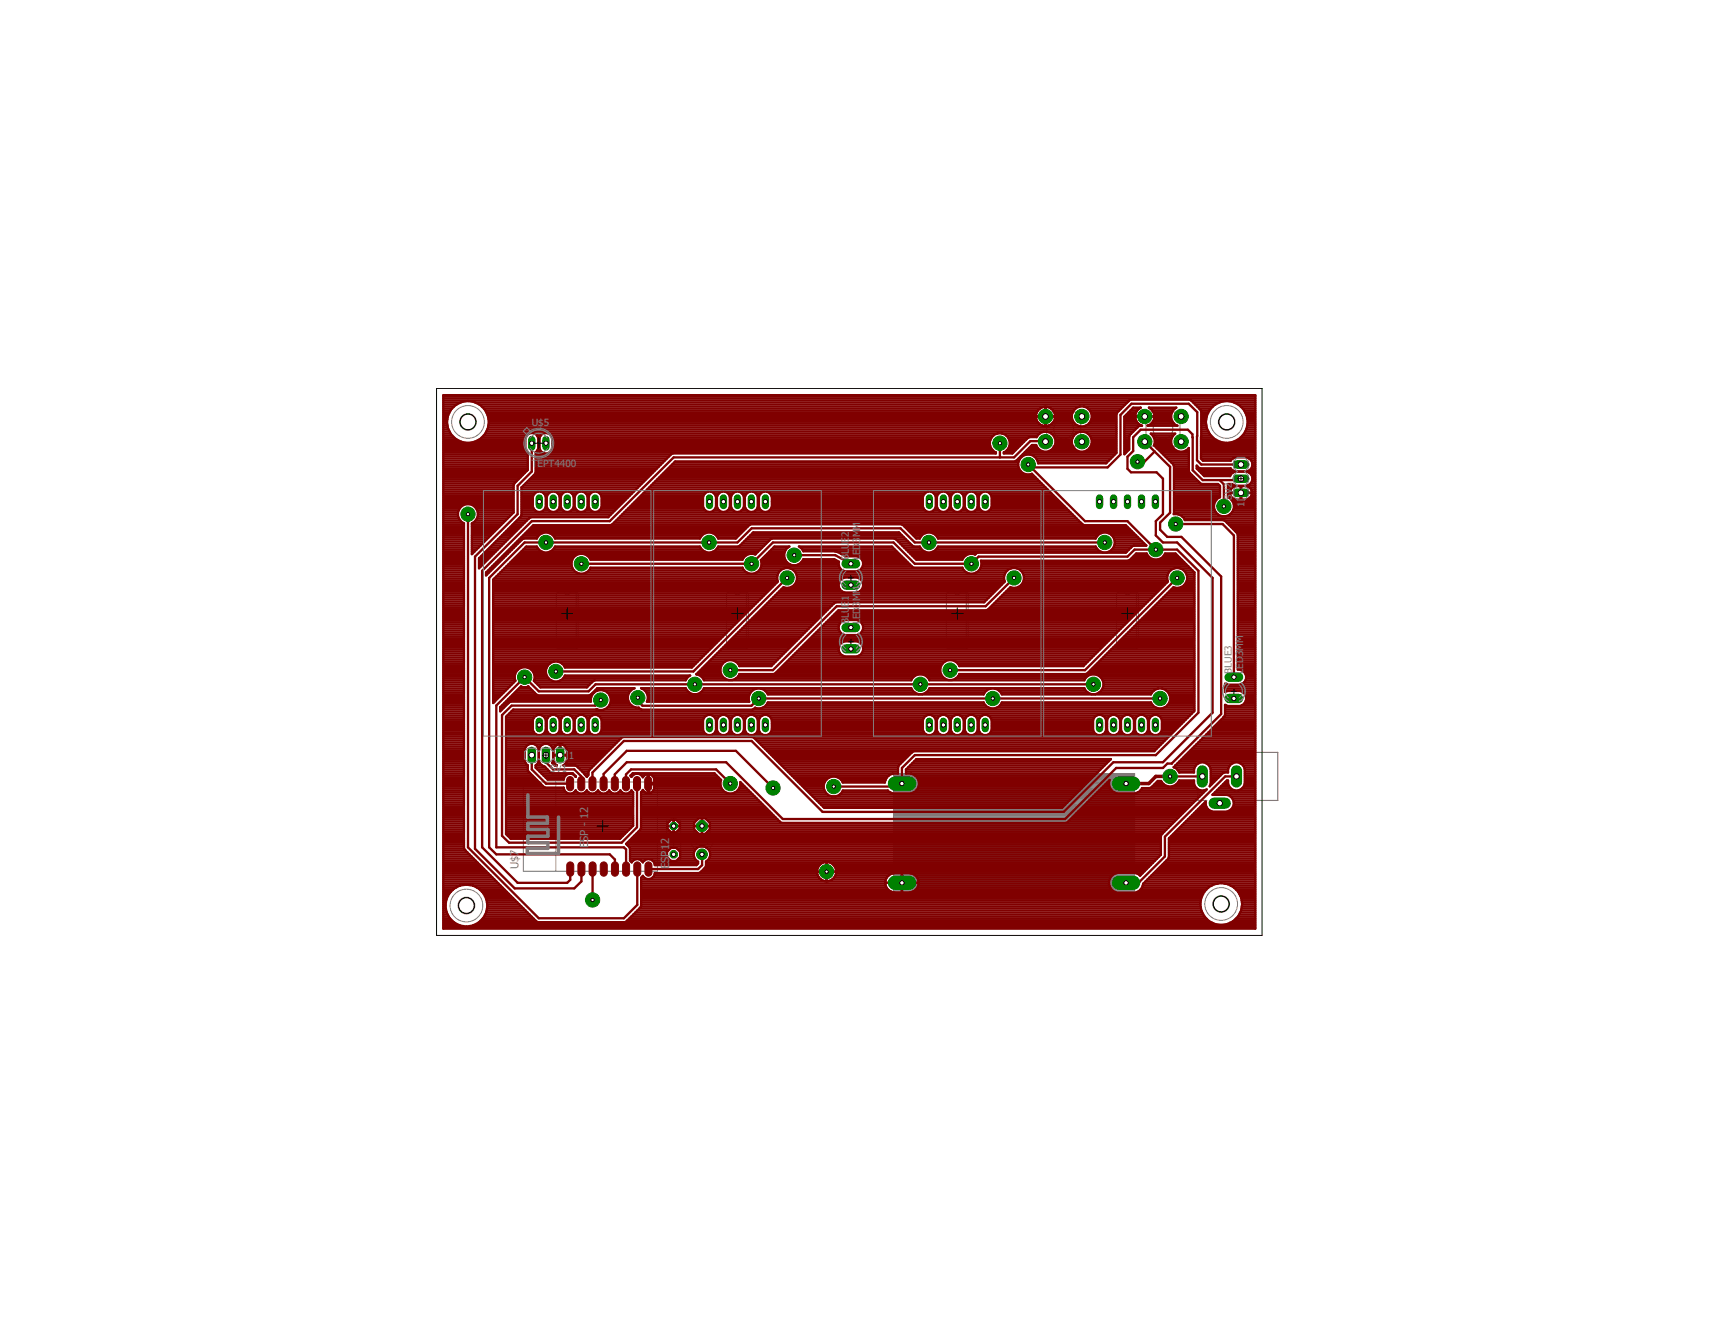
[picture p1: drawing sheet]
<svg xmlns="http://www.w3.org/2000/svg" width="279mm" height="216mm" viewBox="0 0 279 216" stroke-linecap="round" stroke-linejoin="round" font-family="sans-serif">
<defs><g id="words">
<g font-size="1.8" fill="#808080">
<text x="95.8" y="137.2" transform="rotate(-90 95.8 137.2)">S</text>
<text x="95.8" y="136.2" transform="rotate(-90 95.8 136.2)">P</text>
<text x="95.8" y="134.6" transform="rotate(-90 95.8 134.6)">-</text>
<text x="95.8" y="133.4" transform="rotate(-90 95.8 133.4)">1</text>
<text x="95.8" y="132.4" transform="rotate(-90 95.8 132.4)">2</text>
<text x="109" y="137.6" transform="rotate(-90 109 137.6)">2</text>
<text x="84.4" y="141.6" transform="rotate(-90 84.4 141.6)">U$7</text>
<text x="95.8" y="138.2" transform="rotate(-90 95.8 138.2)">E</text>
<text x="109" y="141.6" transform="rotate(-90 109 141.6)">E</text>
<text x="109" y="140.6" transform="rotate(-90 109 140.6)">SP1</text>
</g>
<g font-size="1.6" fill="#808080">
<text x="86.6" y="69.5">U$5</text>
<text x="86.6" y="76.2">T</text>
<text x="87.6" y="76.2">EPT4400</text>
<text x="200.7" y="81.5" transform="rotate(-90 200.7 81.5)">SV2</text>
<text x="202.8" y="82.6" transform="rotate(-90 202.8 82.6)">1</text>
<text x="138.3" y="89.5" transform="rotate(-90 138.3 89.5)">UE</text>
<text x="138.3" y="87.6" transform="rotate(-90 138.3 87.6)">2</text>
<text x="140.1" y="89.6" transform="rotate(-90 140.1 89.6)">D3</text>
<text x="140.1" y="87.6" transform="rotate(-90 140.1 87.6)">M</text>
<text x="140.1" y="86.3" transform="rotate(-90 140.1 86.3)">M</text>
<text x="138.3" y="91.3" transform="rotate(-90 138.3 91.3)">B</text>
<text x="138.3" y="90.3" transform="rotate(-90 138.3 90.3)">L</text>
<text x="140.1" y="91.3" transform="rotate(-90 140.1 91.3)">L</text>
<text x="140.1" y="90.5" transform="rotate(-90 140.1 90.5)">E</text>
<text x="138.3" y="101.7" transform="rotate(-90 138.3 101.7)">B</text>
<text x="138.3" y="100.7" transform="rotate(-90 138.3 100.7)">L</text>
<text x="138.3" y="99.9" transform="rotate(-90 138.3 99.9)">UE</text>
<text x="138.3" y="98" transform="rotate(-90 138.3 98)">1</text>
<text x="140.1" y="101.7" transform="rotate(-90 140.1 101.7)">L</text>
<text x="140.1" y="100.9" transform="rotate(-90 140.1 100.9)">E</text>
<text x="140.1" y="100" transform="rotate(-90 140.1 100)">D3</text>
<text x="140.1" y="98" transform="rotate(-90 140.1 98)">M</text>
<text x="140.1" y="96.7" transform="rotate(-90 140.1 96.7)">M</text>
<text x="202.5" y="107" transform="rotate(-90 202.5 107)">3</text>
<text x="202.5" y="106.1" transform="rotate(-90 202.5 106.1)">M</text>
<text x="202.5" y="104.8" transform="rotate(-90 202.5 104.8)">M</text>
<text x="200.7" y="109.8" transform="rotate(-90 200.7 109.8)">BLUE3</text>
<text x="202.5" y="109.8" transform="rotate(-90 202.5 109.8)">L</text>
<text x="202.5" y="109" transform="rotate(-90 202.5 109)">E</text>
<text x="202.5" y="108.1" transform="rotate(-90 202.5 108.1)">D</text>
<text x="89.6" y="125.7">SV1</text>
<text x="92.7" y="123.6">1</text>
</g>
</g></defs>
<g fill="none" stroke="#808080" stroke-width=".19">
<path d="M170.5 69v1.8M171.3 72.7h4M171.3 67.1h4M176.1 69v1.8M186.7 69v1.8M187.5 72.7h3.9M187.5 67.1h3.9M192.2 69v1.8M195.2 124.1v-1.5h13v7.8h-7.3M195.2 129v1.4h1.4"/>
<circle cx="173.3" cy="69.9" r="1.61"/>
<circle cx="189.5" cy="69.9" r="1.61"/>
</g>
<g fill="none" stroke="#808080" stroke-width=".16">
<path d="M90.7 96.6l.3-.1h2.8l.4 .2v8.7l-.2 .3h-3l-.3-.2-.1-8.7zM91.9 96.5a.47 .47 0 0 0 .5 .4 .47 .47 0 0 0 .5-.4M93.9 96.5v9.2M118.5 96.6l.2-.1h2.9l.3 .2v8.7l-.2 .3h-3l-.3-.2v-8.7zM119.7 96.5a.47 .47 0 0 0 .4 .4 .47 .47 0 0 0 .5-.4M121.6 96.5v9.2M154.3 96.6l.2-.1h2.9l.3 .2v8.7l-.2 .3h-3l-.3-.2v-8.7zM155.5 96.5a.47 .47 0 0 0 .5 .4 .47 .47 0 0 0 .4-.4M157.4 96.5v9.2M182 96.6l.2-.1h2.9l.3 .2 .1 8.7-.2 .3h-3.1l-.3-.2v-8.7zM183.2 96.5a.47 .47 0 0 0 .5 .4 .47 .47 0 0 0 .4-.4M185.1 96.5v9.2"/>
<path d="M101.8 108.8h1M101.8 110.6h1M85.3 127.4h21.8v14.6h-21.8zM90.6 127.4v14.6M108.6 133.7l.2-.1h1.9l.2 .1v6.3l-.2 .3h-1.9l-.2-.2zM109.7 135.5v1.1M109.7 137.2v1.1M113.3 135.4a1.86 1.86 0 0 0 0 3.1M113.4 137.1h1.9v.5h-1.9zM114.4 135.6v.7M114.4 137.6v.6M114.7 138.1h.5"/>
<path d="M114.9 137.8v.5M115.4 135.4a1.86 1.86 0 0 1 0 3.1M145.6 126h39.2v19.5h-39.2zM145.6 139.9h39.2M145.6 139.8h39.2M145.6 139.7h39.2M145.6 139.6h39.2M145.6 139.5h39.2M145.6 139.4h39.2M145.6 139.3h39.2M145.6 139.2h39.2M145.6 139.1h39.2"/>
<path d="M145.6 139h39.2M145.6 138.9h39.2M145.6 138.8h39.2M145.6 138.7h39.2M145.6 138.6h39.2M145.6 138.5h39.2M145.6 138.4h39.2M145.6 138.3h39.2M145.6 138.2h39.2M145.6 138.1h39.2M145.6 138h39.2M145.6 137.9h39.2"/>
<path d="M145.6 137.8h39.2M145.6 137.7h39.2M145.6 137.6h39.2M145.6 137.5h39.2M145.6 137.4h39.2M145.6 137.3h39.2M145.6 137.2h39.2M145.6 137.1h39.2M145.6 137h39.2M145.6 136.9h39.2M145.6 136.8h39.2M145.6 136.7h39.2"/>
<path d="M145.6 136.6h39.2M145.6 136.5h39.2M145.6 136.4h39.2M145.6 136.3h39.2M145.6 136.2h39.2M145.6 136.1h39.2M145.6 136h39.2M145.6 135.9h39.2M145.6 135.8h39.2M145.6 135.7h39.2M145.6 135.6h39.2M145.6 135.5h39.2"/>
<path d="M145.6 135.4h39.2M145.6 135.3h39.2M145.6 135.2h39.2M145.6 135.1h39.2M145.6 135h39.2M145.6 134.9h39.2M145.6 134.8h39.2M145.6 134.7h39.2M145.6 134.6h39.2M145.6 134.5h39.2M145.6 134.4h39.2M145.6 134.3h39.2"/>
<path d="M145.6 134.2h39.2M145.6 134.1h39.2M145.6 134h39.2M145.6 133.9h39.2M145.6 133.8h39.2M145.6 133.7h39.2M145.6 133.6h39.2M145.6 133.5h39.2M145.6 133.4h39.2M145.6 133.3h39.2M145.6 133.2h39.2M145.6 133.1h39.2"/>
<path d="M145.6 133h39.2M145.6 132.9h39.2M145.6 132.8h39.2M145.6 132.7h39.2M145.6 132.6h39.2M145.6 132.5h39.2M145.6 132.4h39.2M145.6 132.3h39.2M145.6 132.2h39.2M145.6 132.1h39.2M145.6 132h39.2M145.6 131.9h39.2"/>
<path d="M145.6 131.8h39.2M145.6 131.7h39.2M145.6 131.6h39.2M145.6 131.5h39.2M145.6 131.4h39.2M145.6 131.3h39.2M145.6 131.2h39.2M145.6 131.1h39.2M145.6 131h39.2M145.6 130.9h39.2M145.6 130.8h39.2M145.6 130.7h39.2"/>
<path d="M145.6 130.6h39.2M145.6 130.5h39.2M145.6 130.4h39.2M145.6 130.3h39.2M145.6 130.2h39.2M145.6 130.1h39.2M145.6 130h39.2M145.6 129.9h39.2M145.6 129.8h39.2M145.6 129.7h39.2M145.6 129.6h39.2M145.6 129.5h39.2"/>
<path d="M145.6 129.4h39.2M145.6 129.3h39.2M145.6 129.2h39.2M145.6 129.1h39.2M145.6 129h39.2M145.6 128.9h39.2M145.6 128.8h39.2M145.6 128.7h39.2M145.6 128.6h39.2M145.6 128.5h39.2M145.6 128.4h39.2M145.6 128.3h39.2"/>
<path d="M145.6 128.2h39.2M145.6 128.1h39.2M145.6 128h39.2M145.6 127.9h39.2M145.6 127.8h39.2M145.6 127.7h39.2M145.6 127.6h39.2M145.6 127.5h39.2M145.6 127.4h39.2M145.6 127.3h39.2M145.6 127.2h39.2M145.6 127.1h39.2"/>
<path d="M145.6 127h39.2M145.6 126.9h39.2M145.6 126.8h39.2M145.6 126.7h39.2M145.6 126.6h39.2M145.6 126.5h39.2M145.6 126.4h39.2M145.6 126.3h39.2M145.6 126.2h39.2M145.6 126.1h39.2M145.6 145.4h39.2M145.6 145.3h39.2"/>
<path d="M145.6 145.2h39.2M145.6 145.1h39.2M145.6 145h39.2M145.6 144.9h39.2M145.6 144.8h39.2M145.6 144.7h39.2M145.6 144.6h39.2M145.6 144.5h39.2M145.6 144.4h39.2M145.6 144.3h39.2M145.6 144.2h39.2M145.6 144.1h39.2"/>
<path d="M145.6 144h39.2M145.6 143.9h39.2M145.6 143.8h39.2M145.6 143.7h39.2M145.6 143.6h39.2M145.6 143.5h39.2M145.6 143.4h39.2M145.6 143.3h39.2M145.6 143.2h39.2M145.6 143.1h39.2M145.6 143h39.2M145.6 142.9h39.2"/>
<path d="M145.6 142.8h39.2M145.6 142.7h39.2M145.6 142.6h39.2M145.6 142.5h39.2M145.6 142.4h39.2M145.6 142.3h39.2M145.6 142.2h39.2M145.6 142.1h39.2M145.6 142h39.2M145.6 141.9h39.2M145.6 141.8h39.2M145.6 141.7h39.2"/>
<path d="M145.6 141.6h39.2M145.6 141.5h39.2M145.6 141.4h39.2M145.6 141.3h39.2M145.6 141.2h39.2M145.6 141.1h39.2M145.6 141h39.2M145.6 140.9h39.2M145.6 140.8h39.2M145.6 140.7h39.2M145.6 140.6h39.2M145.6 140.5h39.2"/>
<path d="M145.6 140.4h39.2M145.6 140.3h39.2M145.6 140.2h39.2M145.6 140.1h39.2M145.6 140h39.2"/>
</g>
<path d="M113.4 136.2h1.9v.5h-1.9z" fill="#808080" stroke="#808080" stroke-width=".16"/>
<path d="M109.2 137.2h1.1M109.2 136.6h1.1" fill="none" stroke="#808080" stroke-width=".3"/>
<g fill="#800000" stroke="#800000" stroke-width=".16">
<path d="M92.5 140.6a.57 .57 0 0 1 .6-.1 .57 .57 0 0 1 .4 .5v1.2a.57 .57 0 0 1-.6 .6 .57 .57 0 0 1-.6-.6v-1.2z" fill-rule="evenodd"/>
<path d="M94.3 140.6a.57 .57 0 0 1 .6-.1 .57 .57 0 0 1 .4 .5v1.2a.57 .57 0 0 1-.6 .6 .57 .57 0 0 1-.6-.6v-1.2z" fill-rule="evenodd"/>
<path d="M96.1 140.6a.57 .57 0 0 1 .7-.1 .57 .57 0 0 1 .3 .5v1.2a.57 .57 0 0 1-.6 .6 .57 .57 0 0 1-.5-.6v-1.2z" fill-rule="evenodd"/>
<path d="M98 140.6a.57 .57 0 0 1 .6-.1 .57 .57 0 0 1 .3 .5v1.2a.57 .57 0 0 1-.5 .6 .57 .57 0 0 1-.6-.6v-1.2z" fill-rule="evenodd"/>
<path d="M99.8 140.6a.57 .57 0 0 1 .6-.1 .57 .57 0 0 1 .4 .5v1.2a.57 .57 0 0 1-.6 .6 .57 .57 0 0 1-.6-.6v-1.2z" fill-rule="evenodd"/>
<path d="M101.6 140.6a.57 .57 0 0 1 .6-.1 .57 .57 0 0 1 .4 .5v1.2a.57 .57 0 0 1-.6 .6 .57 .57 0 0 1-.6-.6v-1.2z" fill-rule="evenodd"/>
<path d="M103.4 140.6a.57 .57 0 0 1 .6-.1 .57 .57 0 0 1 .4 .5v1.2a.57 .57 0 0 1-.6 .6 .57 .57 0 0 1-.5-.6v-1.2z" fill-rule="evenodd"/>
<path d="M105.2 140.6a.57 .57 0 0 1 .7-.1 .57 .57 0 0 1 .3 .5v1.2a.57 .57 0 0 1-.6 .6 .57 .57 0 0 1-.5-.6v-1.2z" fill-rule="evenodd"/>
<path d="M92.5 126.7a.57 .57 0 0 1 .6-.1 .57 .57 0 0 1 .4 .5v1.2a.57 .57 0 0 1-.6 .6 .57 .57 0 0 1-.6-.6v-1.2z" fill-rule="evenodd"/>
<path d="M94.3 126.7a.57 .57 0 0 1 .6-.1 .57 .57 0 0 1 .4 .5v1.2a.57 .57 0 0 1-.6 .6 .57 .57 0 0 1-.6-.6v-1.2z" fill-rule="evenodd"/>
<path d="M96.1 126.7a.57 .57 0 0 1 .6-.1 .57 .57 0 0 1 .4 .5v1.2a.57 .57 0 0 1-.6 .6 .57 .57 0 0 1-.6-.6v-1.2z" fill-rule="evenodd"/>
<path d="M97.9 126.7a.57 .57 0 0 1 .7-.1 .57 .57 0 0 1 .3 .5v1.2a.57 .57 0 0 1-.6 .6 .57 .57 0 0 1-.5-.6v-1.2z" fill-rule="evenodd"/>
<path d="M99.8 126.7a.57 .57 0 0 1 .6-.1 .57 .57 0 0 1 .3 .5v1.2a.57 .57 0 0 1-.5 .6 .57 .57 0 0 1-.6-.6v-1.2z" fill-rule="evenodd"/>
<path d="M101.6 126.7a.57 .57 0 0 1 .6-.1 .57 .57 0 0 1 .4 .5v1.2a.57 .57 0 0 1-.6 .6 .57 .57 0 0 1-.6-.6v-1.2z" fill-rule="evenodd"/>
<path d="M103.4 126.7a.57 .57 0 0 1 .6-.1 .57 .57 0 0 1 .4 .5v1.2a.57 .57 0 0 1-.6 .6 .57 .57 0 0 1-.6-.6v-1.2z" fill-rule="evenodd"/>
<path d="M105.2 126.7a.57 .57 0 0 1 .6-.1 .57 .57 0 0 1 .4 .5v1.2a.57 .57 0 0 1-.6 .6 .57 .57 0 0 1-.6-.6v-1.2z" fill-rule="evenodd"/>
</g>
<g fill="none" stroke="#800000" stroke-width=".38">
<path d="M72.2 64.4h132.3v86.9h-132.3zM72.2 72h3M72.2 75h13.8M72.2 70.7h1.2M72.2 79.8h11.5M72.2 79.4h11.5M72.2 79.1h11.5M72.2 78.8h11.6M72.2 78.4h11.9M72.2 78.1h12.3M72.2 77.7h12.6M72.2 77.4h13"/>
<path d="M72.2 77.1h13.3M72.2 76.7h13.6M72.2 76.4h13.8M72.2 76.1h13.8M72.2 75.7h13.8M72.2 75.4h13.8M72.2 74.7h13.8M72.2 74.4h13.8M72.2 74h13.8M72.2 73.7h13.8M72.2 73.3h13.5M72.2 73h13.4"/>
<path d="M72.2 72.7h13.4M72.2 72.3h13.4M72.2 71.7h2.3M72.2 71.3h1.8M72.2 71h1.5M72.2 70.3h1M72.2 70h.9M72.2 69.6h.8M72.2 69.3h.7M72.2 69h.6M72.2 68.6h.6M72.2 68.3h.7"/>
<path d="M72.2 67.9h.7M72.2 67.6h.8M72.2 67.3h1M72.2 66.9h1.2M72.2 66.6h1.4M72.2 66.3h1.8M72.2 65.9h2.2M72.2 65.6h2.8M72.2 65.2h111.8M72.2 64.9h132.3M72.2 64.6h132.3M72.8 68.7v.1"/>
<path d="M72.8 68.7l.2 1.1M73 67.7h.1M73 69.8h.1M73 67.7l-.2 1M73 69.8l.5 1M73.5 66.7v.1M73.5 70.8h.1M73.5 66.7l-.5 1M73.5 70.8l.7 .7M74.2 66h.1M74.2 66l-.7 .7M74.2 71.5h.1"/>
<path d="M74.2 71.5l1 .5M75.2 65.5h.1M75.2 65.5l-1 .5M75.2 72l1 .2M76.2 65.3l1.1 .2M76.2 65.3h.1M76.2 65.3l-1 .2M76.2 72.2h.1M77.3 65.5l1 .5M77.3 65.5h.1M77.3 72h8.3M77.3 72l-1.1 .2"/>
<path d="M77.4 65.6h106.2M78 71.7h7.6M78.1 65.9h105.2M78.3 66l.7 .7M78.3 66h.1M78.3 71.5h.1M78.3 71.5l-1 .5M78.4 71.3h7.2M78.5 66.3h97.4M78.8 71h7M78.8 66.6h90.6M79 66.7l.5 1"/>
<path d="M79 66.7v.1M79 70.8h.1M79 70.8l-.7 .7M79.1 70.7h7.1M79.1 66.9h90M79.2 70.3h102.7M79.3 67.3h89.6M79.4 70h102.5M79.4 67.6h89.4M79.5 67.7h.1M79.5 69.8h.1M79.5 67.7l.2 1-.2 1.1"/>
<path d="M79.5 69.8l-.5 1M79.5 69.6h102.4M79.5 67.9h89.3M79.6 69.3h90.1M79.6 68.3h89.2M79.6 69h89.6M79.6 68.6h89.4M83.8 78.8l-.1 .2v4.5M85 79.8h18.6M85 79.4h18.9M85.3 79.1h19M85.6 78.8h19"/>
<path d="M86 73.7l-.4-.7v-1.6a1.08 1.08 0 0 1 1-.9 1.08 1.08 0 0 1 1.1 .9v1.6l-.4 .7M86 73.7v2.9l-2.2 2.2M86 78.4h18.9M86.3 78.1h19M86.6 72.2v4.6l-2.3 2.4v4.6l-6.9 6.9v47.6l6.5 6.5h9.7l1.1-1.2v-2.1M86.7 77.7h18.9M87 77.4h19M87.1 70.7h1.4M87.2 77.1h19.1M87.3 75h21M87.3 73.7l-.1 3.5-2.2 2.2M87.3 76.7h19.3"/>
<path d="M87.3 76.4h19.7M87.3 76.1h20M87.3 75.7h20.4M87.3 75.4h20.7M87.3 74.7h21.3M87.3 74.4h21.7M87.3 74h22M87.3 73.7h1M87.5 71h.6M87.6 73.3h.4M87.7 71.3h.2M87.7 72h.2"/>
<path d="M87.7 73h.2M87.7 72.7h.2M87.7 72.3h.2M87.7 71.7h.2M88 71a1.09 1.09 0 0 1 1.1-.4 1.09 1.09 0 0 1 .9 .8v1.6a1.08 1.08 0 0 1-1.1 .9 1.08 1.08 0 0 1-1-.9v-1.6zM89.4 70.7h73.1M89.6 73.7h72.6M89.8 71h72M89.9 73.3h71.8M90 71.3h71.5M90 72h71.3M90 73h71.5"/>
<path d="M90 72.7h71.3M90 72.3h71.3M90 71.7h71.4M105.4 79.8h65.3M105.7 79.4h64.6M106.1 79.1h63.9M106.4 78.8h63.3M106.8 78.4h62.5M107.1 78.1h61.9M107.4 77.7h61.3M107.8 77.4h60.5M108.1 77.1h58.5"/>
<path d="M108.5 76.7h57.8M108.8 76.4h57.3M109.1 76.1h56.8M109.5 75.7h56.4M109.8 75.4h56.1M162.9 72.2v2.3M163.3 70.7h6.1M163.6 73.7h1.5M163.9 71h5.1M164 73.3h1.5M164.3 71.3a1.63 1.63 0 0 0-2.7-.1 1.63 1.63 0 0 0 .6 2.5v.2h-52.6l-.2 .1-10.3 10.3h-12.6l-.4 .3-8.1 8v-1.6l6.9-6.9 .1-4.7M164.3 71.3a1.59 1.59 0 0 1-.8 2.4v.2h1.4l2.6-2.6 .2-.1h1.2a1.64 1.64 0 0 1 2.5-.5 1.64 1.64 0 0 1-.2 2.6"/>
<path d="M164.3 71.3h3.2M164.3 73h1.5M164.4 71.7h2.8M164.4 72.7h1.7M164.5 72h2.3M164.5 72.3h2M165.6 75h.4M165.9 75.4a1.65 1.65 0 0 1 1.6-1.4 1.65 1.65 0 0 1 1.6 1.4M165.9 75.4v.6l.2 .6 .5 .5M165.9 74.7h.3M166.3 74.4h.2M166.6 77.1l.6 .2 .9-.1 8.3 8.3 .2 .1h6.8l3.4 3.3h-5.3"/>
<path d="M166.6 74h15.1M167 73.7h14.9M167.3 73.3h2.1M167.5 75.7l9.3 9.2h6.9l4.6 4.7M167.6 73h1.5M168 72.7h.9M168.5 74.4h12.8M168.8 74.7h12.2M169 75h11.7M169.1 75.4h11.2M169.1 66.8l.5-.4 .7-.1v3.1a1.55 1.55 0 0 1-1.5-1.5h3.1a1.55 1.55 0 0 1-1.5 1.5v-3.1a1.55 1.55 0 0 1 1.5 1.5h-3.1l.1-.6zM169.4 73.3l.6 .3h.6l.6-.3"/>
<path d="M169.4 73.3l-.4-.4-.2-.4h-.7l-2.5 2.6-.3 .1h-55.3l-10.3 10.3-.2 .1h-12.6l-7.7 7.7M170.3 69.3h.1M170.3 69h.1M170.3 68.6h.1M170.3 68.3h.1M170.3 67.9h.1M170.3 67.6h.1M170.3 67.3h.1M170.3 66.9h.1M170.3 66.6h.1M170.3 72l-.1-.1h-2.3l-2.7 2.6h-55.5l-10.4 10.4h-12.7l-8.1 8.1v45.1l5.8 5.7h8.1l.5-.4v-1.8M171 69.3h4.5"/>
<path d="M171.2 73.3h4.1M171.3 66.6h3.9M171.3 70.7h4M171.4 69h3.6M171.6 73h3.4M171.6 66.9h3.3M171.6 71h3.3M171.7 68.6h3.1M171.8 72.7h3M171.8 67.3h2.9M171.8 71.3h3M171.9 68.3h2.8"/>
<path d="M171.9 67.6h2.7M171.9 67.9h2.7M171.9 72.3h2.7M172 72h2.6M172 71.7h2.6M176.6 66.3h6.4M177 69.3h4.9M177.1 73.3h4.8M177.2 70.7h4.7M177.3 66.6h5.3M177.4 69h4.5M177.5 73h4.4"/>
<path d="M177.5 71h4.4M177.6 66.9h4.7M177.7 68.6h4.2M177.7 72.7h4.2M177.7 71.3h4.2M177.8 67.3h4.2M177.8 68.3h4.1M177.8 72.3h4.1M177.9 72h4M177.9 71.7h4M177.9 67.9h4M177.9 67.6h4"/>
<path d="M183.2 72h.8M183.2 70.7h1.1M183.2 73.7h.3M183.2 73.3h.6M183.2 73h.8M183.2 72.7h.8M183.2 72.3h.8M183.2 71.7h.8M183.2 71.3h.8M183.2 71h.8M183.2 70.3h1.4M183.2 70h1.8"/>
<path d="M183.2 69.6h2.1M183.2 69.3h2.7M183.2 69h2.2M183.2 68.6h1.9M183.2 68.3h1.8M183.2 67.9h1.7M183.5 67.6h1.5M183.8 67.3h1.2M184 65.2l.2-.1h9.6l.2 .1M184 65.2l-2 2-.1 .3v6.3l-1.7 1.7h-11.1v-.1M184.1 66.9h1.1M184.2 70.7h.1"/>
<path d="M184.5 66.6h1.1M185.3 69.6l.4-.2h.4a1.54 1.54 0 0 1-1.2-1.5h1.6v-.1h-1.6a1.58 1.58 0 0 1 .9-1.4h-1.2l-1.4 1.5v6.1l.8-.8v-2.1l.2-.4M185.3 69.6l-1.1 1.1M186.5 72l1.6 1.6M187.1 69.3h4.6M187.2 66.4h.1M187.2 66.4h4.4a1.6 1.6 0 0 0-.8 1.6 1.6 1.6 0 0 0 1 1.4h-4.9a1.6 1.6 0 0 0 1.2-1.5h-1.6v-.1h1.6a1.61 1.61 0 0 0-.9-1.4zM187.4 66.6h4M187.6 69h3.6M187.8 66.9h3.3M187.8 71h3.3M187.9 68.6h3.1"/>
<path d="M188 67.3h2.9M188 71.3h2.9M188 68.3h2.8M188.1 67.6h2.7M188.1 67.9h2.7M188.1 73.6l-1.6 1.6h-1.2M188.1 73.6l2.5 2.5v7.4l-1.6 1.7v1.1l1.2 1.2h2.3l6.4 6.4v22.5l-8 8h-.7l-.7 .7h-7.7l-8.3 8.4h-46l-9.2-9.3h-16.2l-1.9 2v1.5M188.1 72.3h2.7M188.1 72h2.7M188.1 72.7h2.9M188.1 71.7h2.7M188.5 73l2.7 2.7"/>
<path d="M188.5 73h.1M188.5 73h2.7M188.8 73.3h2.7M189.1 73.7h4.6M189.5 74h4.2M189.8 74.4h3.9M190.2 74.7h3.5M190.5 75h3.2M190.8 75.4h2.9M191.2 75.7l.1 .2-.1 7.9a1.56 1.56 0 0 1 1.8 1h6.3h.2M191.2 75.7h2.5M191.3 79.8h7.5"/>
<path d="M191.3 79.4h7.5M191.3 79.1h7.3M191.3 78.8h4.2M191.3 78.4h3.9M191.3 78.1h3.6M191.3 77.7h3.2M191.3 77.4h2.9M191.3 77.1h2.6M191.3 76.7h2.4M191.3 76.4h2.4M191.3 76.1h2.4M193.3 73.3h.4"/>
<path d="M193.7 73a1.63 1.63 0 0 1-2.5 .1 1.63 1.63 0 0 1 .3-2.4h-4a1.5 1.5 0 0 1 .5 1.9l.5 .4M193.7 73v3.8M193.7 76.8l.1 .2 1.8 1.8M193.7 73h.1M194 65.2l1.7 1.8v7.7l.3 .3h4.5M194 65.2h10.5M194.4 65.6h4.3M194.7 65.9h3.3M195 75.9l.3 .3 .3 .1h4.9l.3 .4 .5 .1-.5 .2-.4 .6h-4.2l-1.2-1.3zM195 76.1h.2M195 76.4h5.6M195.1 66.3h2.5"/>
<path d="M195.3 76.7h5.7M195.4 66.6h1.9M195.6 66.9h1.4M195.7 72h3.1M195.7 74.7h5.2M195.7 74.4h8.8M195.7 74h8.8M195.7 73.7h8.8M195.7 73.3h8.8M195.7 73h8.8M195.7 72.7h8.8M195.7 72.3h8.8"/>
<path d="M195.7 71.7h2.4M195.7 71.3h2M195.7 77.1h5.1M195.7 70.7h1.3M195.7 71h1.6M195.7 70.3h1.2M195.7 70h1M195.7 69.6h.9M195.7 69.3h.8M195.7 69h.8M195.7 68.6h.8M195.7 68.3h.8"/>
<path d="M195.7 67.9h.9M195.7 67.6h1M195.7 67.3h1.1M196 77.4h4.5M196.4 68.7v.1M196.4 68.7l.2 1.1 .5 1M196.6 67.7h.1M196.6 67.7l-.2 1M197.1 66.7v.1M197.1 66.7l-.5 1M197.1 70.8h.1M197.1 70.8l.7 .7 1 .5"/>
<path d="M197.8 66h.1M197.8 66l-.7 .7M198.7 78.2l.7 .7v3.6M198.8 65.5h.1M198.8 65.5l-1 .5M198.8 72h.1M198.8 72l1.1 .2M199.9 65.3h.1M199.9 72.2h.1M199.9 65.3l1 .2M199.9 65.3l-1.1 .2M200 79.8h.5"/>
<path d="M200 79.4h.8M200 79.1h1.1M200.5 75l.8-.5h1.8l.8 .5M200.5 75v.1M200.8 79.5l.4-.3h.9v2.2h-.7a1.16 1.16 0 0 1-1-1.1h3.6a1.16 1.16 0 0 1-1.1 1.1h-.7v-2.2h.7a1.12 1.12 0 0 1 1.1 1.1h-3.6v-.4zM200.9 65.5h.1M200.9 72h3.6M200.9 65.5l1 .5M200.9 72l-1 .2M201.1 65.6h3.4M201.3 76.8h1.8M201.6 71.7h2.9"/>
<path d="M201.7 65.9h2.8M201.9 66h.1M201.9 71.5h.1M201.9 66l.7 .7M201.9 71.5l-1 .5M202.1 71.3h2.4M202.1 79.8h.1M202.1 79.4h.1M202.1 66.3h2.4M202.2 75.7h-6.5l-.7-.7 .1-7.8-1.4-1.4h-9.4l-1.8 1.8v6.5l-2.1 2.1h-12.4M202.2 78l-.2 .2h-6.1l-1.6-1.6v-5.8l-.8-.8h-7.7l-1.2 1.2v2.3l-.9 .9v2l.6 .6h4.1l1.1 1v5.8l-1.2 1.1v2.3l1.2 1.2h2.3l5.7 5.8v21.9l-8 8.1h-8.1l-8.1 8.1h-39.3l-11.6-11.6h-20.8l-5.1 5.2v1.8M202.4 71h2.1"/>
<path d="M202.5 66.6h2M202.6 66.7l.5 1M202.6 66.7v.1M202.6 70.8h.1M202.6 70.8l-.7 .7M202.7 70.7h1.8M202.7 66.9h1.8M202.9 70.3h1.6M202.9 67.3h1.6M203 70h1.5M203.1 67.6h1.4M203.1 76.8l.8 .5 .1 .5"/>
<path d="M203.1 67.7h.1M203.1 69.8h.1M203.1 67.7l.2 1-.2 1.1M203.1 69.8l-.5 1M203.1 69.6h1.4M203.2 67.9h1.3M203.2 69.3h1.3M203.2 68.3h1.3M203.2 79.1h1.3M203.2 69h1.3M203.3 68.6h1.2M203.4 76.7h1.1"/>
<path d="M203.5 74.7h1M203.5 79.4h1M203.6 77.1h.9M203.8 78.8h.7M203.8 76.4h.7M203.8 79.8h.7M203.9 75a1.17 1.17 0 0 1-.8 1.8M203.9 75h.6M203.9 77.4h.6M203.9 78.4h.6M204 76.1h.5M204 75.4h.5"/>
<path d="M204 77.7h.5M204 77.8a1.18 1.18 0 0 1-.9 1.4h-1.8l-.6-.3h-.7v2.1a1.63 1.63 0 0 1 .7 2.5 1.63 1.63 0 0 1-2.6 0 1.63 1.63 0 0 1 .7-2.5v-1.8l-.4-.3-2.8-.1M204 78.1h.5M204 75.7h.5M72.2 80.1h11.5M72.2 88.9h3.4M72.2 90.3h3.4M72.2 99.7h3.4M72.2 99.4h3.4M72.2 99h3.4M72.2 98.7h3.4M72.2 98.4h3.4"/>
<path d="M72.2 98h3.4M72.2 97.7h3.4M72.2 97.3h3.4M72.2 97h3.4M72.2 96.7h3.4M72.2 96.3h3.4M72.2 96h3.4M72.2 95.7h3.4M72.2 95.3h3.4M72.2 95h3.4M72.2 94.6h3.4M72.2 94.3h3.4"/>
<path d="M72.2 94h3.4M72.2 93.6h3.4M72.2 93.3h3.4M72.2 92.9h3.4M72.2 92.6h3.4M72.2 92.3h3.4M72.2 91.9h3.4M72.2 91.6h3.4M72.2 91.2h3.4M72.2 90.9h3.4M72.2 90.6h3.4M72.2 89.9h3.4"/>
<path d="M72.2 89.6h3.4M72.2 89.2h3.4M72.2 88.6h3.4M72.2 88.2h3.4M72.2 87.9h3.4M72.2 87.5h3.4M72.2 87.2h3.4M72.2 86.9h3.4M72.2 86.5h3.4M72.2 86.2h3.4M72.2 85.9h3.4M72.2 85.5h3.4"/>
<path d="M72.2 85.2h3.2M72.2 84.8h2.8M72.2 84.5h2.6M72.2 84.2h2.4M72.2 83.8h2.4M72.2 83.5h2.4M72.2 83.1h2.5M72.2 82.8h2.7M72.2 82.5h3M72.2 82.1h11.5M72.2 81.8h11.5M72.2 81.5h11.5"/>
<path d="M72.2 81.1h11.5M72.2 80.8h11.5M72.2 80.5h11.5M76.2 83.8v54.3l11.6 11.5h13.8l2.2-2.2v-5.8M76.9 88.9h1.4M76.9 90.3h.1M76.9 89.9h.4M76.9 89.6h.7M76.9 89.2h1.1M76.9 88.6h1.7M76.9 88.2h2.1M76.9 87.9h2.4"/>
<path d="M76.9 87.5h2.7M76.9 87.2h3.1M76.9 86.9h3.4M76.9 86.5h3.7M76.9 86.2h4.1M76.9 85.9h4.4M76.9 85.5h4.8M77.1 85.2h4.9M77.2 82.5h6.5M77.4 84.8h4.9M77.6 82.8h6.1M77.7 84.5h5"/>
<path d="M77.7 83.1h6M77.8 84.2h5.2M77.9 83.8h5.5M77.9 83.5h5.8M78 92.3h.4M78 91.9h.7M78 91.6h1.1M78 91.2h1.4M78.1 90.9h1.6M78.4 90.6h1.7M78.8 90.3h1.6M79.1 89.9h1.6"/>
<path d="M79.2 93.3v.5l5.9-6h2.4a1.59 1.59 0 0 1 1.4-1 1.59 1.59 0 0 1 1.5 1h23.6a1.61 1.61 0 0 1 1.5-1.1 1.61 1.61 0 0 1 1.5 1.1h2.9l2.2-2.3 .2-.1h24.5l.3 .1 2.2 2.3h.6a1.59 1.59 0 0 1 1.4-1.1 1.59 1.59 0 0 1 1.5 1.1h25.7a1.64 1.64 0 0 1 2.5-.7 1.64 1.64 0 0 1 0 2.6 1.64 1.64 0 0 1-2.5-.7h-25.7a1.59 1.59 0 0 1-1.5 1.1 1.59 1.59 0 0 1-1.4-1.1h-1l-.2-.1-2.2-2.2h-23.8l-2.2 2.2-.2 .1h-3.3a1.61 1.61 0 0 1-1.5 1.1 1.61 1.61 0 0 1-1.5-1.1h-23.6a1.59 1.59 0 0 1-1.5 1.1 1.59 1.59 0 0 1-1.4-1.1h-1.8l-5.4 5.4v20.2l3.7-3.7a1.62 1.62 0 0 1 1.5-2.2 1.62 1.62 0 0 1 1.5 2.2l1.1 1.1h7.5l.9-.9M79.2 93.6h.1M79.2 93.3h.5M79.4 89.6h1.7M79.5 92.9h.5M79.8 89.2h1.6M79.9 92.6h.4M80.1 88.9h1.6M80.2 92.3h.5M80.3 99.7h41.5M80.3 99.4h41.8M80.3 99h42.1"/>
<path d="M80.3 98.7h42.5M80.3 98.4h42.8M80.3 98h43.2M80.3 97.7h43.5M80.3 97.3h43.8M80.3 97h44.2M80.3 96.7h44.5M80.3 96.3h44.9M80.3 96h45.2M80.3 95.7h45.5M80.3 95.3h45.9M80.3 95h46.2"/>
<path d="M80.3 94.6h46.4M80.5 88.6h1.6M80.5 94.3h46.1M80.5 91.9h.5M80.8 88.2h1.6M80.8 94h45.8M80.9 91.6h.5M81.1 87.9h1.7M81.2 93.6h45.5M81.2 91.2h.5M81.5 87.5h1.6M81.5 93.3h12.4"/>
<path d="M81.6 90.9h.4M81.8 87.2h1.6M81.8 92.9h11.7M81.9 90.6h.5M82.1 86.9h1.7M82.2 92.6h11.1M82.2 90.3h.5M82.5 86.5h1.6M82.5 92.3h10.6M82.6 89.9h.5M82.8 86.2h1.7M82.8 91.9h10.3"/>
<path d="M82.9 89.6h.5M83.2 85.9h1.6M83.2 91.6h9.9M83.2 89.2h.5M83.5 85.5h1.6M83.5 91.2h9.7M83.6 88.9h.5M83.7 83.5l-6.8 6.8v-5a1.64 1.64 0 0 0 .6-2.5 1.64 1.64 0 0 0-2.6 0 1.64 1.64 0 0 0 .7 2.5v52.9l.1 .2 11.7 11.8 .3 .1h14.1l.2-.1 2.4-2.4 .1-4.8 .2-.3a1.04 1.04 0 0 0 1.2 .5 1.04 1.04 0 0 0 .8-.9h26.4M83.8 85.2h1.7M83.9 90.9h9.5M83.9 88.6h.5M84.2 84.8h1.6"/>
<path d="M84.2 90.6h9.5M84.3 88.2h.4M84.5 84.5h1.6M84.5 90.3h38.6M84.6 87.9h.5M84.9 84.2h14.3M84.9 89.9h3.5M84.9 87.5h2.6M85 80.1h18.3M85 83.8h14.5M85 83.5h14.9M85 83.1h2.2"/>
<path d="M85 82.8h1.9M85 82.5h1.8M85 82.1h1.8M85 81.8h1.8M85 81.5h1.8M85 81.1h1.8M85 80.8h1.9M85 80.5h2.1M85.2 89.6h2.6M85.3 87.2h2.5M85.6 89.2h1.9M85.6 86.9h2.8"/>
<path d="M86 86.5h35.1M86.3 86.2h35.1M86.6 85.9h35.2M87.7 80.1l-.4 .2-.5 .6v1.7a1.08 1.08 0 0 0 1.1 .8 1.08 1.08 0 0 0 1-.8v-1.7l-.4-.6-.4-.2M88.6 83.1h.8M88.6 80.5h.7M88.8 82.8h.4M88.9 80.8h.3M88.9 82.5h.2M88.9 82.1h.2M88.9 81.8h.2M88.9 81.5h.2"/>
<path d="M88.9 81.1h.2M89.5 86.9h25.5M89.5 89.9h25.4M89.9 80.1l-.4 .2-.4 .6v1.7a1.08 1.08 0 0 0 1 .8 1.08 1.08 0 0 0 1.1-.8v-1.7l-.2-.3-.3-.3-.4-.2M90 87.2h24.4M90.1 89.6h24.3M90.3 89.2h23.8M90.3 87.5h23.8M90.8 83.1h.9M90.9 80.5h.7M91.1 82.8h.4M91.1 80.8h.3"/>
<path d="M91.2 82.5h.2M91.2 82.1h.2M91.2 81.8h.2M91.2 81.5h.2M91.2 81.1h.2M92.2 80.1l-.4 .2-.3 .3-.1 .3v1.7a1.08 1.08 0 0 0 1 .8 1.08 1.08 0 0 0 1.1-.8v-1.7l-.2-.3-.7-.5M93.1 83.1h.9M93.2 80.5h.7M93.4 82.8h.3M93.4 80.8h.3M93.5 82.5h.1M93.5 82.1h.1"/>
<path d="M93.5 81.8h.1M93.5 81.5h.1M93.5 81.1h.1M94.4 90.3l-.6 .2-.5 .5M94.5 80.1l-.4 .2-.5 .6v1.7a1.08 1.08 0 0 0 1.1 .8 1.08 1.08 0 0 0 1-.8v-1.7l-.1-.3-.3-.3-.4-.2M94.7 91.9h27.7l3.5-3.5h19.7l3.4 3.5h9.3l1.1-1.2h24.3l1.1-1.1h7l3.4 3.4v23.1l-6.9 6.9h-39.3l-2.1 2.1v2.6l-.4 .5h-10.7M95 90.3l.6 .2 .5 .5M95.4 83.1h.9M95.5 80.5h.7M95.5 93.3h26.2M95.6 82.8h.4M95.7 80.8h.3"/>
<path d="M95.7 90.6h25.7M95.7 82.5h.2M95.7 82.1h.2M95.7 81.8h.2M95.7 81.5h.2M95.7 81.1h.2M95.9 92.9h25.3M96.1 90.9h25M96.1 91l.1 .2h24.8l.1-.2M96.2 92.6h24.8M96.8 80.1l-.4 .2-.3 .3-.2 .3v1.7a1.08 1.08 0 0 0 1.1 .8 1.08 1.08 0 0 0 1-.8v-1.7l-.4-.6-.4-.2M97.7 83.1h2.5"/>
<path d="M97.7 80.5h5.2M97.9 82.8h2.6M97.9 80.8h4.7M98 82.5h2.9M98 82.1h3.2M98 81.8h3.6M98 81.5h3.9M98 81.1h4.2M99.6 85.5h22.5M100 85.2h76.1M100.4 84.8h75.3M100.7 84.5h74.7"/>
<path d="M101 84.2h74.1M101.4 83.8h73.3M101.7 83.5h72.7M102 83.1h12.9M102.4 82.8h12.2M102.7 82.5h11.8M103.1 82.1h11.4M103.4 81.8h11.1M103.7 81.5h10.8M104.1 81.1h10.4M104.4 80.8h10.2M104.7 80.5h10.1"/>
<path d="M105.1 80.1h65.9M115.4 80.1l-.4 .2-.5 .6v1.7a1.08 1.08 0 0 0 1.1 .8 1.08 1.08 0 0 0 1-.8v-1.7l-.1-.3-.7-.5M116.1 86.9h4.7M116.1 89.9h7.4M116.3 83.1h.9M116.4 80.5h.7M116.5 82.8h.4M116.6 80.8h.3M116.6 87.2h3.8M116.6 89.6h7.2M116.6 82.5h.2M116.6 82.1h.2"/>
<path d="M116.6 81.8h.2M116.6 81.5h.2M116.6 81.1h.2M116.9 89.2h7.3M116.9 87.5h3.2M117.6 80.1l-.3 .2-.5 .6v1.7a1.08 1.08 0 0 0 1.1 .8 1.08 1.08 0 0 0 1-.8v-1.7l-.1-.3-.3-.3-.4-.2M118.6 83.1h.8M118.6 80.5h.8M118.8 82.8h.4M118.9 80.8h.2M118.9 82.5h.2M118.9 82.1h.2"/>
<path d="M118.9 81.8h.2M118.9 81.5h.2M118.9 81.1h.2M119.9 80.1l-.4 .2-.4 .6v1.7a1.08 1.08 0 0 0 1 .8 1.08 1.08 0 0 0 1.1-.8v-1.7l-.5-.6-.3-.2M120.6 88.9h3.9M120.8 83.1h.9M120.9 88.6h3.9M120.9 80.5h.7M121.1 82.8h.4M121.1 80.8h.3M121.2 82.5h.1M121.2 82.1h.1"/>
<path d="M121.2 81.8h.1M121.2 81.5h.1M121.2 81.1h.1M121.2 88.2h4M121.6 87.9h3.9M121.9 87.5h25.4M122.1 90.3l-.6 .2-.4 .5M122.2 80.1l-.4 .2-.5 .6v1.7a1.08 1.08 0 0 0 1.1 .8 1.08 1.08 0 0 0 1.1-.8v-1.7l-.2-.3-.3-.3-.4-.2M122.2 87.2h24.7M122.6 86.9h24M122.8 90.3l.2 .1 2.5-2.6h.3h19.9h.2l3.4 3.4h7.5l.6-.7 .5-.2M123.1 83.1h.9"/>
<path d="M123.2 80.5h.7M123.2 93.3h3.7M123.4 82.8h.3M123.4 80.8h.3M123.5 82.5h.1M123.5 82.1h.1M123.5 81.8h.1M123.5 81.5h.1M123.5 81.1h.1M123.6 99.7h10.9M123.7 92.9h3.5M123.9 92.6h3.9"/>
<path d="M124 99.4h10.8M124 91.2h4M124 92.3h12.7M124.1 91.9h4.6M124.1 91.6h4.1M124.3 99h10.9M124.3 90.9h3.5M124.5 80.1l-.4 .2-.3 .3-.2 .3v1.7a1.08 1.08 0 0 0 1.1 .8 1.08 1.08 0 0 0 1.1-.8v-1.7l-.5-.6-.4-.2M124.6 98.7h10.9M124.7 90.6h3.1M124.9 98.4h10.9M125 90.3h2.8"/>
<path d="M125.3 98h35.1M125.3 89.9h2.6M125.4 83.1h25.3M125.5 80.5h25.1M125.6 97.7h35.2M125.6 82.8h24.9M125.7 89.6h2.3M125.7 80.8h24.7M125.8 82.5h24.5M125.8 82.1h24.5M125.8 81.8h24.5M125.8 81.5h24.5"/>
<path d="M125.8 81.1h24.5M126 97.3h35.1M126 89.2h2.3M126.3 97h35.2M126.6 96.7h35.2M126.9 93.3a1.66 1.66 0 0 1 2.7 0M126.9 93.3l-.3 .6 .1 .9-14 14h-20.7l-.1-.3M127 96.3h10.1M127.3 96h9.5M128 89.6l.6-.6h-2.4l-2.2 2.3a1.61 1.61 0 0 1-.9 2.1 1.61 1.61 0 0 1-2.1-.9h-24.8a1.63 1.63 0 0 1-2.3 .8 1.63 1.63 0 0 1-.6-2.3M128 89.6a1.64 1.64 0 0 0 .6 2.3 1.64 1.64 0 0 0 2.3-.8h5l.8 .4-.1 .1M128.2 94.2l-15.2 15.2h-22.4"/>
<path d="M128.7 92.6h8.2M128.9 95.7h7.8M129.3 92.9h8M129.4 95.3h7.2M129.4 90.5h6.7l2.5 1.4M129.6 93.3a1.63 1.63 0 0 1-.1 1.9 1.63 1.63 0 0 1-1.9 .5l-14.2 14.2a1.47 1.47 0 0 1 1.3 .9h33.8a1.59 1.59 0 0 1 1.4-1 1.59 1.59 0 0 1 1.5 1h25.3a1.64 1.64 0 0 1 2.5-.6 1.64 1.64 0 0 1 0 2.6 1.64 1.64 0 0 1-2.5-.7h-25.3a1.59 1.59 0 0 1-1.5 1 1.59 1.59 0 0 1-1.4-1h-33.8a1.59 1.59 0 0 1-1.5 1.1 1.59 1.59 0 0 1-1.5-1.1h-7.3a1.56 1.56 0 0 1 1 2.2h16.7l-.1-.8 .2-.6M129.6 93.3h27.9M129.6 95h7.1M129.8 93.6h33.9M129.8 94.6h7M129.8 94.3h7.4M129.8 94h33.8"/>
<path d="M130.1 91.9h6.5M130.4 89.2h15.1M130.6 91.6h6.1M130.8 89.6h15M130.8 91.2h5.4M136.2 89.9h.1M136.3 99.7h49M136.4 89.9h9.8M136.6 91.6a1.25 1.25 0 0 0 1 1.5h2a1.26 1.26 0 0 0 1-1.5M136.8 94.6l-.2 .5v.5l.2 .4M136.8 96l.4 .4 .4 .1h2l.5-.1 .3-.4M137 90.3h9.5"/>
<path d="M137.2 94.3l.4-.2h2l.5 .2 .3 .3M137.2 94.3l-.4 .3M137.6 90.6h9.2M140 92.9h17.1M140.1 94.3h23.5M140.1 96.3h22M140.2 90.9h7M140.4 92.6h16.4M140.4 94.6l.2 .5v.5l-.2 .4M140.4 94.6h23.2M140.4 96h22.1M140.5 91.2h7"/>
<path d="M140.5 92.3h8M140.6 95h22.9M140.6 95.7h22.2M140.6 95.3h22.6M140.6 91.9h7.6M140.6 91.6h7.2M146 87.9h1.6M146.3 88.2h1.6M146.6 88.6h1.7M147 88.9h1.6M147 85.5h29.5M147.3 89.2h2.6"/>
<path d="M147.4 85.9h36.3M147.6 89.6h2.6M147.7 86.2h36.3M148 89.9h2.7M148.1 86.5h36.3M148.3 90.3h10.7M148.4 86.9h2.4M148.7 90.6h8.6M148.7 87.2h1.5M149 90.9h7.9M149.1 87.5h.8M151.2 80.1l-.4 .2-.5 .6v1.7a1.08 1.08 0 0 0 1.1 .8 1.08 1.08 0 0 0 1.1-.8v-1.7l-.2-.3-.7-.5"/>
<path d="M151.9 86.9h27.6M151.9 89.9h27.5M152.1 83.1h.9M152.2 80.5h.7M152.4 82.8h.3M152.4 80.8h.3M152.4 87.2h26.5M152.4 89.6h26.5M152.5 82.5h.1M152.5 82.1h.1M152.5 81.8h.1M152.5 81.5h.1"/>
<path d="M152.5 81.1h.1M152.7 89.2h25.9M152.7 87.5h25.9M153.5 80.1l-.4 .2-.3 .3-.2 .3v1.7a1.08 1.08 0 0 0 1.1 .8 1.08 1.08 0 0 0 1-.8v-1.7l-.4-.6-.4-.2M154.4 83.1h.9M154.5 80.5h.7M154.6 82.8h.4M154.7 80.8h.3M154.7 82.5h.2M154.7 82.1h.2M154.7 81.8h.2M154.7 81.5h.2"/>
<path d="M154.7 81.1h.2M155.7 80.1l-.3 .2-.5 .6v1.7a1.08 1.08 0 0 0 1.1 .8 1.08 1.08 0 0 0 1-.8v-1.7l-.5-.6-.3-.2M156.7 83.1h.8M156.7 80.5h.8M156.9 82.8h.4M157 80.8h.2M157 82.5h.2M157 82.1h.2M157 81.8h.2M157 81.5h.2M157 81.1h.2M158 80.1l-.4 .2-.3 .3-.1 .3v1.7a1.07 1.07 0 0 0 1 .8 1.07 1.07 0 0 0 1.1-.8v-1.7l-.2-.3-.3-.3-.4-.2"/>
<path d="M158.9 83.1h.9M159 80.5h.7M159 93.3h4.8M159.2 82.8h.4M159.2 80.8h.3M159.3 82.5h.1M159.3 82.1h.1M159.3 81.8h.1M159.3 81.5h.1M159.3 81.1h.1M159.5 92.9h4.6M159.7 92.6h5"/>
<path d="M159.9 92.3h33.7M159.9 91.9h33.4M159.9 91.6h33M160.3 80.1l-.4 .2-.5 .6v1.7a1.08 1.08 0 0 0 1.1 .8 1.08 1.08 0 0 0 1.1-.8v-1.7l-.5-.6-.4-.2M160.9 99.4h24.8M161.2 83.1h12.9M161.2 99h24.8M161.3 80.5h10M161.5 82.8h12.2M161.5 80.8h10.2M161.6 82.5h11.8M161.6 82.1h11.4"/>
<path d="M161.6 81.8h11.1M161.6 81.5h10.8M161.6 81.1h10.4M161.6 98.7h24.7M161.9 98.4h24.8M162.3 98h24.7M162.6 97.7h24.7M162.9 97.3h24.8M163.3 97h24.7M163.6 96.7h24.8M163.8 93.3a1.66 1.66 0 0 1 2.8 0M163.8 93.3l-.2 .6v.6l.1 .3-3.4 3.3h-24.1l-.2 .1-10.4 10.3h-5.1l-.1-.2-.5-.5"/>
<path d="M164 96.3h24.7M164.3 96h24.7M165.2 94.2l-4.6 4.6h-24.3l-10.4 10.4h-6.9M165.7 92.6h25.6M165.9 95.7h23.5M166.3 92.9h24.4M166.3 95.3h23.4M166.6 93.3a1.63 1.63 0 0 1-.1 1.9 1.63 1.63 0 0 1-1.9 .5l-3.6 3.6-.3 .1h-24.1l-10.3 10.3-.3 .1M166.6 93.3h23.8M166.6 95h23.5M166.7 93.6h23.5M166.8 94.6h23.4"/>
<path d="M166.8 94.3h23.4M166.8 94h23.4M180 88.4h-31l-2.3-2.3h-24.3l-2.3 2.3h-34.6l-5.8 5.8v43.9l1.2 1.1h18.4l.9 .9v1.5M180.5 86.9h4.2M180.6 89.9h3M181.1 87.2h3.9M181.1 89.6h2.8M181.4 87.5h4M181.4 89.2h2.9M181.5 87.9h4.2M181.6 88.6h4.8M181.6 88.2h4.5"/>
<path d="M184 91.2l-.2 .2h-24a1.62 1.62 0 0 1-.9 2 1.62 1.62 0 0 1-2.1-.9h-7.9l-.2-.1-3.4-3.4h-15.1l.5 .6 .2 .2h5.1l1.7 .8h1.9l.5 .2 .3 .4 .2 .4M184 91.2h8.6M184.4 90.9h3M184.7 88.9l-.2 .1-1.1 1.1h-24.1l-.4 .3-.3-.1M184.7 90.6h2.3M185.1 90.3h1.7M187.2 99.7h7.4M187.4 90.9l-.6-.7h-1.7l-1.1 1M187.4 90.9l.6 .3h.6l.6-.3M187.5 99.4h7.1M187.8 99h6.8M188.2 98.7h6.4"/>
<path d="M188.5 98.4h6.1M188.8 98h5.8M189.2 97.7h5.4M189.2 90.9l.6-.7h1.7l3.1 3.1M189.2 90.9h3M189.5 97.3h5.1M189.6 90.6h2.3M189.8 90.3h1.8M189.9 97h4.7M190.2 96.7h4.4M190.4 93.3l-.2 .6 .1 .9-13.8 13.7h-20.2l-.6-.7M190.4 93.3a1.64 1.64 0 0 1 2.2-.6 1.64 1.64 0 0 1 .7 2.1 1.64 1.64 0 0 1-2.1 .9l-14.1 14-.2 .1"/>
<path d="M190.5 96.3h4.1M190.9 96h3.7M191.3 80.1h7.5M191.3 83.5h6.8M191.3 83.1h6.6M191.3 82.8h6.5M191.3 82.5h6.5M191.3 82.1h6.5M191.3 81.8h6.7M191.3 81.5h6.9M191.3 81.1h7.2M191.3 80.8h7.5"/>
<path d="M191.3 80.5h7.5M191.5 85.4h7.7l1.8 1.8v23.1M191.8 94.2l-15 15h-22M192 83.8h6.4M192.2 92.6h1.7M192.4 95.7h2.2M192.6 84.2h11.9M192.8 92.9h1.5M192.9 95.3h1.7M192.9 84.5h11.6M193.2 93.3h1.4M193.2 95h1.4"/>
<path d="M193.3 93.6h1.3M193.3 94.6h1.3M193.4 94.3h1.2M193.4 94h1.2M194.6 93.3v22.5l-6.6 6.6h-39.1l-.4 .3M199.5 84.8h5M199.5 84.8l2.1 2.1M199.9 85.2h4.6M200 80.1h.4M200 80.8h.5M200 80.5h.4M200.2 85.5h4.3"/>
<path d="M200.3 81.1h.4M200.4 83.8h4.1M200.6 85.9h3.9M200.6 81.5h3.9M200.7 83.5h3.8M200.9 81.8h3.6M200.9 86.2h3.6M200.9 83.1h3.6M201 82.1h3.5M201 82.8h3.5M201 82.5h3.5M201.2 86.5h3.3"/>
<path d="M201.5 86.9h3M201.6 86.9l.1 .2v22a1.24 1.24 0 0 1 1.3 1.1 1.24 1.24 0 0 1-1 1.4h-2l-.4-.2v1.4l.4-.2h2l.5 .2 .3 .3 .2 .5M201.7 88.9h2.8M201.7 90.3h2.8M201.7 99.7h2.8M201.7 99.4h2.8M201.7 99h2.8M201.7 98.7h2.8M201.7 98.4h2.8M201.7 98h2.8M201.7 97.7h2.8M201.7 97.3h2.8"/>
<path d="M201.7 97h2.8M201.7 96.7h2.8M201.7 96.3h2.8M201.7 96h2.8M201.7 95.7h2.8M201.7 95.3h2.8M201.7 95h2.8M201.7 94.6h2.8M201.7 94.3h2.8M201.7 94h2.8M201.7 93.6h2.8M201.7 93.3h2.8"/>
<path d="M201.7 92.9h2.8M201.7 92.6h2.8M201.7 92.3h2.8M201.7 91.9h2.8M201.7 91.6h2.8M201.7 91.2h2.8M201.7 90.9h2.8M201.7 90.6h2.8M201.7 89.9h2.8M201.7 89.6h2.8M201.7 89.2h2.8M201.7 88.6h2.8"/>
<path d="M201.7 88.2h2.8M201.7 87.9h2.8M201.7 87.5h2.8M201.7 87.2h2.8M202.1 80.1h.1M202.1 81.1h.1M202.1 80.8h.1M202.1 80.5h.1M203.6 81.1h.9M203.9 80.8h.6M204 80.1h.5M204 80.5h.5"/>
<path d="M72.2 109.9h3.4M72.2 101h3.4M72.2 110.8h3.4M72.2 107.8h3.4M72.2 120h3.4M72.2 119.6h3.4M72.2 119.3h3.4M72.2 119h3.4M72.2 118.6h3.4M72.2 118.3h3.4M72.2 118h3.4M72.2 117.6h3.4"/>
<path d="M72.2 117.3h3.4M72.2 116.9h3.4M72.2 116.6h3.4M72.2 116.3h3.4M72.2 115.9h3.4M72.2 115.6h3.4M72.2 115.3h3.4M72.2 114.9h3.4M72.2 114.6h3.4M72.2 114.2h3.4M72.2 113.9h3.4M72.2 113.6h3.4"/>
<path d="M72.2 113.2h3.4M72.2 112.9h3.4M72.2 112.5h3.4M72.2 112.2h3.4M72.2 111.9h3.4M72.2 111.5h3.4M72.2 111.2h3.4M72.2 110.5h3.4M72.2 110.2h3.4M72.2 109.5h3.4M72.2 109.2h3.4M72.2 108.8h3.4"/>
<path d="M72.2 108.5h3.4M72.2 108.2h3.4M72.2 107.5h3.4M72.2 107.1h3.4M72.2 106.8h3.4M72.2 106.5h3.4M72.2 106.1h3.4M72.2 105.8h3.4M72.2 105.5h3.4M72.2 105.1h3.4M72.2 104.8h3.4M72.2 104.4h3.4"/>
<path d="M72.2 104.1h3.4M72.2 103.8h3.4M72.2 103.4h3.4M72.2 103.1h3.4M72.2 102.7h3.4M72.2 102.4h3.4M72.2 102.1h3.4M72.2 101.7h3.4M72.2 101.4h3.4M72.2 100.7h3.4M72.2 100.4h3.4M72.2 100.1h3.4"/>
<path d="M80.3 109.9h3.6M80.3 101h40.1M80.3 110.8h3.6M80.3 107.8h33.4M80.3 114.2h.4M80.3 113.9h.7M80.3 113.6h1M80.3 113.2h1.4M80.3 112.9h1.7M80.3 112.5h2.1M80.3 112.2h2.4M80.3 111.9h2.7"/>
<path d="M80.3 111.5h3.1M80.3 111.2h3.4M80.3 110.5h3.6M80.3 110.2h3.6M80.3 109.5h3.8M80.3 109.2h4.1M80.3 108.8h4.6M80.3 108.5h8.9M80.3 108.2h9.2M80.3 107.5h33.7M80.3 107.1h34M80.3 106.8h34.4"/>
<path d="M80.3 106.5h34.7M80.3 106.1h35.1M80.3 105.8h35.4M80.3 105.5h35.7M80.3 105.1h36.1M80.3 104.8h36.4M80.3 104.4h36.8M80.3 104.1h37.1M80.3 103.8h37.4M80.3 103.4h37.8M80.3 103.1h38.1M80.3 102.7h38.4"/>
<path d="M80.3 102.4h38.8M80.3 102.1h39.1M80.3 101.7h39.4M80.3 101.4h39.8M80.3 100.7h40.5M80.3 100.4h40.8M80.3 100.1h41.1M80.5 114.4h.1M81.5 115.6h.3M81.5 115.3h.6M81.8 114.9h.7M82.2 114.6h.6"/>
<path d="M82.4 120h108.1M82.4 119.6h4.9M82.4 119.3h4.6M82.4 119h4.4M82.4 118.6h4.4M82.4 118.3h4.4M82.4 118h4.4M82.4 117.6h4.4M82.4 117.3h4.4M82.4 116.9h4.6M82.5 114.2h13.8M82.6 116.6h4.8"/>
<path d="M82.8 113.9h13.5M83 116.3h111.2M83.2 113.6h13.1M83.3 115.9h111.2M83.5 113.2h4M83.8 112.9h3.3M84.2 112.5h2.6M84.5 112.2h1.9M84.9 111.9h.1M86 111.9h.1M86 108.8h3M86.6 109.2h2.3"/>
<path d="M86.9 109.5h2M87 116.9a1.05 1.05 0 0 1 1.8 0M87 116.9l-.2 .4v1.6l.2 .4M87 119.3l.3 .3M87 109.9h2M87 110.8h2.8M87.1 110.5h2.3M87.1 110.2h2M87.2 111.2h9.2M87.6 111.5h8.5M87.9 111.9h7.8M88.3 116.6h1.3"/>
<path d="M88.4 119.6h1.2M88.8 116.9l.1 .4v1.6a1.08 1.08 0 0 1-1.6 .7M88.8 116.9h.4M88.8 119.3h.4M88.9 119h.2M88.9 117.3h.2M88.9 118.6h.2M88.9 118.3h.2M88.9 118h.2M88.9 117.6h.2M89.2 108.5a1.63 1.63 0 0 0 .5 2.4 1.63 1.63 0 0 0 2.3-.8h20.4l-.6 .5-.1 .2h-20.4M89.2 119.3a1.1 1.1 0 0 0 1.8 0"/>
<path d="M89.2 116.9a1.07 1.07 0 0 1 1.8 0M89.2 116.9l-.1 .4v1.6l.1 .4M90.2 107.8l-.6 .3-.4 .4M90.6 116.6h1.3M90.7 119.6h1.1M90.9 107.8l.6 .3 .4 .4M91 116.9h.5M91 116.9l.2 .4v1.6l-.2 .4M91 119.3h.5M91.2 117.3h.2M91.2 119h.2M91.2 118.6h.2"/>
<path d="M91.2 118.3h.2M91.2 118h.2M91.2 117.6h.2M91.5 119.3a1.11 1.11 0 0 0 1.8 0M91.5 116.9a1.08 1.08 0 0 1 1.8 0M91.5 116.9l-.1 .4v1.6l.1 .4M91.6 108.2h21.7M91.8 110.5h20.1M91.9 108.5h21.1M92 110.2h20.2M92.9 116.6h1.3M93 119.6h1.1"/>
<path d="M93.3 116.9l.2 .4v1.6l-.2 .4M93.3 116.9h.5M93.3 119.3h.5M93.5 119h.1M93.5 117.3h.1M93.5 118.6h.1M93.5 118.3h.1M93.5 118h.1M93.5 117.6h.1M93.8 116.9l-.2 .4v1.6a1.09 1.09 0 0 0 .9 .9 1.09 1.09 0 0 0 1.1-.5M93.8 116.9a1.07 1.07 0 0 1 1.1-.4 1.07 1.07 0 0 1 .8 .8v1.6l-.1 .4M95.2 116.6h1.3"/>
<path d="M95.2 119.6h1.2M95.6 116.9h.5M95.6 119.3h.5M95.7 117.3h.2M95.7 119h.2M95.7 118.6h.2M95.7 118.3h.2M95.7 118h.2M95.7 117.6h.2M96.1 119.3a1.11 1.11 0 0 0 1.8 0M96.2 113.2h.3M96.5 111.1h.1"/>
<path d="M96.6 112.9h.2M96.9 110.8l-.4 .3M96.9 112.5h.4M97.2 115.6h.1M97.2 112.2h6M97.5 116.6h17.6M97.5 119.6h17.5M97.9 116.9a1.07 1.07 0 0 0-1.1-.4 1.07 1.07 0 0 0-.9 .8v1.6l.2 .4M97.9 116.9l.1 .4v1.6l-.1 .4M97.9 116.9h16.8M97.9 119.3h16.8M97.9 114.1l-.9 .9h-13.6l-1.6 1.5v19.7l1.1 1.1h18.4l2.5-2.5v-7.1"/>
<path d="M98 119h16.5M98 117.3h16.6M98 118.6h16.5M98 118.3h16.5M98 118h16.5M98 117.6h16.5M98.4 112.5h4.3M98.4 115.6h6M99 115.3h4.5M99 112.9h3.5M99.3 114.9h3.6M99.3 113.2h3"/>
<path d="M99.4 114.6h3.1M99.4 113.6h2.9M99.5 114.2h2.9M99.5 113.9h2.8M103.9 113.7v.5l.8 .8h17.7l1.2-1.2h65.4M104.6 112.2h7.2M105.1 112.5h6.9M105.3 112.9h7M105.4 114.2h16.6M105.5 113.2h16.6M105.5 113.9h16.5M105.5 113.6h16.5"/>
<path d="M113.5 109.9h4M113.8 109.5h3.6M114.1 112.9h8.1M114.2 109.2h3.2M114.2 110.2h3.5M114.4 112.5h8.2M114.5 108.8h2.9M114.5 110.5h3.5M114.7 112.2h8.5M114.7 116.9a1.05 1.05 0 0 1 1.8 0M114.7 116.9l-.2 .4v1.6l.2 .4M114.7 119.3l.3 .3"/>
<path d="M114.8 108.5h2.7M115.1 108.2h2.6M115.5 107.8h2.6M115.8 107.5h10.9M116.1 116.6h1.3M116.2 119.6h1.1M116.2 107.1h10.8M116.5 119.3a1.09 1.09 0 0 1-1.5 .3M116.5 116.9l.1 .4v1.6l-.1 .4M116.5 116.9h.5M116.5 119.3h.5M116.5 106.8h10.9"/>
<path d="M116.6 119h.2M116.6 117.3h.2M116.6 118.6h.2M116.6 118.3h.2M116.6 118h.2M116.6 117.6h.2M116.8 106.5h10.9M117 119.3a1.1 1.1 0 0 0 1.8 0M117 116.9a1.07 1.07 0 0 1 1.1-.4 1.07 1.07 0 0 1 .8 .8v1.6l-.1 .4M117 116.9l-.2 .4v1.6l.2 .4M117.2 106.1h10.9M117.4 109.5a1.62 1.62 0 0 0 1.4 1.3 1.62 1.62 0 0 0 1.7-1l32.8 .1"/>
<path d="M117.5 105.8h10.9M117.9 105.5h10.8M118.1 107.8l.6-.2h.6l.6 .2M118.1 107.8l-.5 .5-.2 .6v.6M118.2 105.1h10.9M118.3 116.6h1.4M118.4 119.6h1.2M118.5 104.8h10.9M118.7 116.9h.6M118.8 119.3h.4M118.9 104.4h10.9M118.9 117.3h.2"/>
<path d="M118.9 119h.2M118.9 118.6h.2M118.9 118.3h.2M118.9 118h.2M118.9 117.6h.2M119.2 104.1h10.9M119.3 116.9l-.2 .4v1.6a1.08 1.08 0 0 0 1.6 .7M119.3 116.9a1.05 1.05 0 0 1 1.7 0M119.5 103.8h10.9M119.9 107.8h6.5M119.9 103.4h10.9M119.9 110.5h28.7"/>
<path d="M120.2 108.2h5.8M120.2 103.1h10.9M120.3 110.2h28.7M120.4 108.5h5.3M120.6 102.7h10.8M120.6 116.6h1.3M120.7 119.6h1.2M120.9 102.4h10.9M121 116.9l.2 .4v1.6l-.2 .4M121 119.3l-.3 .3M121 116.9h.5M121.1 119.3h.4"/>
<path d="M121.2 119h.2M121.2 117.3h.2M121.2 118.6h.1M121.2 118.3h.1M121.2 118h.1M121.2 117.6h.1M121.2 102.1h10.9M121.5 116.9a1.07 1.07 0 0 1 1.1-.4 1.07 1.07 0 0 1 .9 .8v1.6l-.2 .4M121.5 116.9l-.2 .4v1.6a1.09 1.09 0 0 0 .9 .9 1.09 1.09 0 0 0 1.1-.5M121.6 101.7h10.9M121.9 101.4h10.9M122.2 112.9a1.61 1.61 0 0 1 2.8 0"/>
<path d="M122.3 101h10.8M122.6 100.7h10.9M122.7 115.6h71.9M122.9 116.6h1.3M122.9 100.4h10.9M123 115.4h.1M123 119.6h1.1M123.3 100.1h10.9M123.3 116.9h.5M123.3 119.3h.5M123.4 117.3h.3M123.5 119h.1"/>
<path d="M123.5 118.6h.1M123.5 118.3h.1M123.5 118h.1M123.5 117.6h.1M124 112.2h24.5M124.4 115.3h36.6M124.6 112.5h24.1M124.8 114.9h35.7M125 112.9l.1 .3h35.2a1.59 1.59 0 0 1 1.4-1 1.59 1.59 0 0 1 1.5 1h24.3l.1-.3M125 112.9h24.1M125 114.6h35.3M125.2 116.6h25.7"/>
<path d="M125.2 119.6h25.6M125.6 116.9l.2 .4v1.6a1.09 1.09 0 0 1-.9 .9 1.09 1.09 0 0 1-1.1-.5M125.6 116.9a1.07 1.07 0 0 0-1.1-.4 1.07 1.07 0 0 0-.9 .8v1.6l.2 .4M125.6 116.9h24.9M125.6 119.3h24.9M125.7 119h24.7M125.7 117.3h24.7M125.8 118.6h24.5M125.8 118.3h24.5M125.8 118h24.5M125.8 117.6h24.5M126.5 109.5h26.7"/>
<path d="M126.9 109.2h26.3M127.2 108.8h26M127.5 108.5h25.8M127.9 108.2h25.6M128.2 107.8h25.7M128.5 107.5h49M128.9 107.1h49M129.2 106.8h8.1M129.6 106.5h7.3M129.9 106.1h6.8M130.2 105.8h6.4M130.6 105.5h6.1"/>
<path d="M130.9 105.1h5.9M131.3 104.8h5.8M131.6 104.4h49M131.9 104.1h49M132.2 103.8h49.1M132.6 103.4h4.9M132.9 103.1h4.1M133.3 102.7h3.4M133.6 102.4h3M133.9 102.1h2.7M134.3 101.7h2.5M134.6 101.4h2.4"/>
<path d="M135 101h2.6M135.3 100.7h49M135.6 100.4h49M136 100.1h49M136.8 105l.4-.3 .4-.2h2a1.25 1.25 0 0 1 1 1.2 1.25 1.25 0 0 1-1 1.3h-2a1.25 1.25 0 0 1-.8-2zM136.8 101.6l.4-.4 .4-.2h2a1.25 1.25 0 0 1 1 1.3 1.25 1.25 0 0 1-1 1.2h-2a1.25 1.25 0 0 1-.8-1.9zM139.7 101h44.3M139.8 103.4h41.8M140 106.8h38.2M140.2 104.8h40.1M140.3 101.4h43.3M140.3 103.1h41.6"/>
<path d="M140.4 106.5h38.2M140.5 105.1h39.4M140.5 102.7h41.8M140.5 101.7h42.8M140.5 106.1h38.4M140.6 105.8h38.6M140.6 105.5h39M140.6 102.4h42M140.6 102.1h42.4M150.5 116.9a1.05 1.05 0 0 1 1.8 0M150.5 116.9l-.2 .4v1.6l.2 .4 .3 .3M150.8 112.9h9.6"/>
<path d="M150.9 110.2h2.6M151.2 112.5h9.5M151.3 110.5h2.5M151.4 112.2h10M151.9 116.6h1.3M152 119.6h1.1M152.3 116.9l.2 .4v1.6a1.08 1.08 0 0 1-1.7 .7M152.3 116.9h.5M152.3 119.3h.5M152.4 117.3h.3M152.5 119h.1M152.5 118.6h.1"/>
<path d="M152.5 118.3h.1M152.5 118h.1M152.5 117.6h.1M152.8 119.3a1.11 1.11 0 0 0 1.8 0M152.8 116.9a1.08 1.08 0 0 1 1.8 0M152.8 116.9l-.2 .4v1.6l.2 .4M153.2 109.5a1.63 1.63 0 0 0 1.4 1.3 1.63 1.63 0 0 0 1.7-1l38.3 .1M153.9 107.8l.6-.2h.6l.6 .2M153.9 107.8l-.5 .5-.2 .6v.6M154.2 116.6h1.3M154.2 119.6h1.2M154.6 116.9l.1 .4v1.6l-.1 .4"/>
<path d="M154.6 119.3h.4M154.6 116.9h.5M154.7 117.3h.2M154.7 119h.2M154.7 118.6h.2M154.7 118.3h.2M154.7 118h.2M154.7 117.6h.2M155.1 116.9a1.05 1.05 0 0 1 1.7 0M155.1 116.9l-.2 .4v1.6l.2 .4M155.1 119.3l.3 .3M155.7 107.8h21.5"/>
<path d="M155.8 110.5h21M156.1 108.2h20.8M156.1 110.2h21.1M156.3 108.5h20.2M156.4 116.6h1.3M156.5 119.6h1.2M156.8 119.3a1.09 1.09 0 0 1-1.4 .3M156.8 116.9l.2 .4v1.6l-.2 .4M156.8 116.9h.5M156.9 119.3h.4M157 117.3h.2M157 119h.2"/>
<path d="M157 118.6h.2M157 118.3h.2M157 118h.2M157 117.6h.2M157.3 119.3a1.11 1.11 0 0 0 1.8 0M157.3 116.9a1.08 1.08 0 0 1 1.8 0M157.3 116.9l-.1 .4v1.6l.1 .4M158.7 116.6h1.3M158.8 119.6h1.1M159.1 116.9l.2 .4v1.6l-.2 .4M159.1 119.3h.5M159.1 116.9h.5"/>
<path d="M159.3 117.3h.2M159.3 119h.1M159.3 118.6h.1M159.3 118.3h.1M159.3 118h.1M159.3 117.6h.1M159.6 119.3a1.09 1.09 0 0 0 1.5 .3M159.6 116.9a1.05 1.05 0 0 1 1.8 0M159.6 116.9l-.2 .4v1.6l.2 .4M161 116.6h17.6M161.1 119.6h17.5M161.4 116.9l.2 .4v1.6l-.2 .4"/>
<path d="M161.4 119.3l-.3 .3M161.4 116.9h16.8M161.4 119.3h16.8M161.5 119h16.6M161.5 117.3h16.6M161.6 118.6h16.5M161.6 118.3h16.5M161.6 118h16.5M161.6 117.6h16.5M162.1 112.2h14.6M162.5 115.3h25.8M162.8 112.5h14.1"/>
<path d="M162.9 114.9h24.9M163.1 112.9h14.2M163.2 114.6h24.4M177.4 109.5h17.2M177.7 109.2h16.9M178 108.8h16.6M178.1 111.5h-81.1l-1.1 1.1h-8.1l-2.3-2.3-4.6 4.7v23.1h20.7l.4 .3v3.2M178.2 116.9l-.1 .4v1.6l.1 .4M178.2 119.3l.3 .3M178.2 116.9a1.07 1.07 0 0 1 1.1-.4 1.07 1.07 0 0 1 .9 .8v1.6l-.2 .4M178.4 108.5h16.2M178.7 108.2h15.9"/>
<path d="M179 112.9h8.6M179 107.8h15.6M179.1 110.2h15.5M179.4 112.5h8.6M179.4 107.5h15.2M179.5 110.5h15.1M179.6 112.2h9M179.6 110.8h15M179.6 116.6h1.3M179.7 119.6h1.1M179.7 107.1h14.9M179.7 111.9h14.9"/>
<path d="M179.8 111.5h14.8M179.8 111.2h14.8M180 116.9h.5M180 119.3a1.12 1.12 0 0 1-1.5 .3M180 119.3h.5M180.1 106.8h14.5M180.2 117.3h.2M180.2 119h.2M180.2 118.6h.2M180.2 118.3h.2M180.2 118h.2M180.2 117.6h.2"/>
<path d="M180.4 106.5h14.2M180.5 116.9a1.08 1.08 0 0 1 1.8 0M180.5 116.9l-.1 .4v1.6l.1 .4M180.7 106.1h13.9M181.1 105.8h13.5M181.4 105.5h13.2M181.7 105.1h12.9M181.9 116.6h1.3M182 119.6h1.1M182.1 104.8h12.5M182.3 116.9l.2 .4v1.6a1.09 1.09 0 0 1-.9 .9 1.09 1.09 0 0 1-1.1-.5M182.3 116.9h.5"/>
<path d="M182.3 119.3h.5M182.4 104.4h12.2M182.5 119h.1M182.5 117.3h.1M182.5 118.6h.1M182.5 118.3h.1M182.5 118h.1M182.5 117.6h.1M182.8 104.1h11.8M182.8 119.3a1.09 1.09 0 0 0 1.5 .3M182.8 116.9a1.05 1.05 0 0 1 1.8 0M182.8 116.9l-.2 .4v1.6l.2 .4"/>
<path d="M183.1 103.8h11.5M183.4 103.4h11.2M183.8 103.1h10.8M184.1 102.7h10.5M184.2 116.6h1.3M184.3 119.6h1.1M184.4 102.4h10.2M184.6 119.3l-.3 .3M184.6 116.9l.1 .4v1.6l-.1 .4M184.6 116.9h.5M184.6 119.3h.5M184.7 117.3h.2"/>
<path d="M184.7 119h.2M184.7 118.6h.2M184.7 118.3h.2M184.7 118h.2M184.7 117.6h.2M184.8 102.1h9.8M185.1 119.3a1.11 1.11 0 0 0 1.8 0M185.1 116.9a1.08 1.08 0 0 1 1.8 0M185.1 116.9l-.2 .4v1.6l.2 .4M185.1 101.7h9.5M185.5 101.4h9.1M185.8 101h8.8"/>
<path d="M186.1 100.7h8.5M186.5 116.6h1.2M186.5 100.4h8.1M186.5 119.6h1.2M186.8 100.1h7.8M186.9 116.9l.1 .4v1.6l-.1 .4M186.9 119.3h.4M186.9 116.9h.4M187 117.3h.2M187 119h.2M187 118.6h.2M187 118.3h.2"/>
<path d="M187 118h.2M187 117.6h.2M187.3 116.9l-.1 .4v1.6a1.08 1.08 0 0 0 1.6 .7M187.3 116.9a1.05 1.05 0 0 1 1.8 0M187.6 112.9a1.64 1.64 0 0 1 2.8 0M188.7 116.6h5.1M188.8 119.6h2M189.1 116.9l.2 .4v1.6l-.2 .4-.3 .3M189.1 116.9h4.4M189.1 119.3h2M189.3 117.3h3.9M189.3 119h2.2"/>
<path d="M189.3 118.6h2.5M189.3 118.3h2.9M189.3 118h3.2M189.3 117.6h3.5M189.4 112.2h5.2M189.7 115.3h4.9M190 112.5h4.6M190.2 114.9h4.4M190.4 112.9a1.63 1.63 0 0 1-.6 2.4 1.63 1.63 0 0 1-2.3-.9h-24.3a1.59 1.59 0 0 1-1.5 1.1 1.59 1.59 0 0 1-1.4-1.1h-35.2a1.52 1.52 0 0 1-2.1 .9l-.4 .3h-18.1l-.4-.3a1.62 1.62 0 0 1-1.8-1.3 1.62 1.62 0 0 1 1.1-1.9h-6.1l-1.3 1.2h-8.3l-1.6-1.5-.3 .2h-.6l-.3-.2-3.4 3.4v.7l1.7-1.6h13.1a1.63 1.63 0 0 1 1.6-1.9 1.63 1.63 0 0 1 1.6 2 1.63 1.63 0 0 1-2.3 1.1l-13.6 .1-1.2 1.2v19.1l.8 .8h17.8l2.1-2.2M190.4 112.9h4.2M190.4 114.6h4.2M190.5 113.2h4.1"/>
<path d="M190.6 114.2h4M190.6 113.9h4M190.6 113.6h4M196.2 120h8.3M196.6 119.6h7.9M196.9 119.3h7.6M197.2 119h7.3M197.6 118.6h6.9M197.9 118.3h6.6M198.2 118h6.3M198.6 117.6h5.9M198.9 117.3h5.6"/>
<path d="M199.3 116.9h5.2M199.3 116.9h.1M199.5 116.6h5M199.6 116.3h4.9M199.6 115.9h4.9M199.6 115.6h4.9M199.6 115.3h4.9M199.6 114.9h.1M199.6 112.5h4.9M199.6 112.2h4.9M199.6 111.9h4.9M199.6 111.5h.3"/>
<path d="M201.7 101h2.8M201.7 107.8h2.8M201.7 108.8h2.8M201.7 108.5h2.8M201.7 108.2h2.8M201.7 107.5h2.8M201.7 107.1h2.8M201.7 106.8h2.8M201.7 106.5h2.8M201.7 106.1h2.8M201.7 105.8h2.8M201.7 105.5h2.8"/>
<path d="M201.7 105.1h2.8M201.7 104.8h2.8M201.7 104.4h2.8M201.7 104.1h2.8M201.7 103.8h2.8M201.7 103.4h2.8M201.7 103.1h2.8M201.7 102.7h2.8M201.7 102.4h2.8M201.7 102.1h2.8M201.7 101.7h2.8M201.7 101.4h2.8"/>
<path d="M201.7 100.7h2.8M201.7 100.4h2.8M201.7 100.1h2.8M202.1 111.5h2.4M202.1 109.2h2.4M202.3 114.9h2.2M202.6 112.9h1.9M202.7 111.2h1.8M202.7 109.5h1.8M202.8 114.6h1.7M202.9 113.2h1.6M202.9 109.9h1.6"/>
<path d="M202.9 110.8h1.6M202.9 114.2h1.6M203 113.6a1.25 1.25 0 0 1-1 1.4h-2l-.4-.1-.1 1.8-8 8M203 113.9h1.5M203 113.6h1.5M203 110.5h1.5M203 110.2h1.5M72.2 135.9h3.4M72.2 126.1h3.4M72.2 129.8h3.4M72.2 128.8h3.4M72.2 123.7h3.4"/>
<path d="M72.2 124.7h3.4M72.2 123h3.4M72.2 137.9h3.4M72.2 127.8h3.4M72.2 139.9h5M72.2 139.6h4.6M72.2 139.2h4.3M72.2 138.9h4M72.2 138.6h3.6M72.2 138.2h3.4M72.2 137.6h3.4M72.2 137.2h3.4"/>
<path d="M72.2 136.9h3.4M72.2 136.5h3.4M72.2 136.2h3.4M72.2 135.5h3.4M72.2 135.2h3.4M72.2 134.9h3.4M72.2 134.5h3.4M72.2 134.2h3.4M72.2 133.8h3.4M72.2 133.5h3.4M72.2 133.2h3.4M72.2 132.8h3.4"/>
<path d="M72.2 132.5h3.4M72.2 132.1h3.4M72.2 131.8h3.4M72.2 131.5h3.4M72.2 131.1h3.4M72.2 130.8h3.4M72.2 130.5h3.4M72.2 130.1h3.4M72.2 129.4h3.4M72.2 129.1h3.4M72.2 128.4h3.4M72.2 128.1h3.4"/>
<path d="M72.2 127.4h3.4M72.2 127.1h3.4M72.2 126.7h3.4M72.2 126.4h3.4M72.2 125.7h3.4M72.2 125.4h3.4M72.2 125.1h3.4M72.2 124.4h3.4M72.2 124h3.4M72.2 123.4h3.4M72.2 122.7h3.4M72.2 122.3h3.4"/>
<path d="M72.2 122h3.4M72.2 121.7h3.4M72.2 121.3h3.4M72.2 121h3.4M72.2 120.6h3.4M72.2 120.3h3.4M82.4 135.9h19.4M82.4 126.1h4M82.4 129.8h20.7M82.4 128.8h9.5M82.4 123.7h3.1M82.4 124.7h3.6"/>
<path d="M82.4 123h3.1M82.4 127.8h5.7M82.4 135.5h19.8M82.4 135.2h20.1M82.4 134.9h20.4M82.4 134.5h20.7M82.4 134.2h20.7M82.4 133.8h20.7M82.4 133.5h20.7M82.4 133.2h20.7M82.4 132.8h20.7M82.4 132.5h20.7"/>
<path d="M82.4 132.1h20.7M82.4 131.8h20.7M82.4 131.5h20.7M82.4 131.1h20.7M82.4 130.8h20.7M82.4 130.5h20.7M82.4 130.1h20.7M82.4 129.4h20.7M82.4 129.1h9.8M82.4 128.4h9.4M82.4 128.1h6.1M82.4 127.4h5.4"/>
<path d="M82.4 127.1h5M82.4 126.7h4.7M82.4 126.4h4.4M82.4 125.7h3.7M82.4 125.4h3.6M82.4 125.1h3.6M82.4 124.4h3.2M82.4 124h3.1M82.4 123.4h3.1M82.4 122.7h3.1M82.4 122.3h3.1M82.4 122h3.1"/>
<path d="M82.4 121.7h3.3M82.4 121.3h3.7M82.4 121h18.1M82.4 120.6h18.4M82.4 120.3h18.8M82.7 136.2h18.8M83.1 136.5h18M85.7 124.4l.3 .3 .1 1M86.1 125.7l2.5 2.5 .2 .1h3a1.03 1.03 0 0 0 .8 1 1.03 1.03 0 0 0 1.2-.5 1.03 1.03 0 0 0 1.8 0 1.03 1.03 0 0 0 1.8 0 1.03 1.03 0 0 0 1.9 0 1.03 1.03 0 0 0 1.8 0 1.01 1.01 0 0 0 1.8 0l.2 .3M86.6 123v2.4l2.4 2.3h3.9M87.2 121.3h1.2M87.3 125.1h1.6"/>
<path d="M87.3 124.7h1M87.6 125.4h1.6M87.6 121.7h.4M87.6 124.4h.3M87.7 122h.1M87.8 124h.1M87.8 124l-.2 .4-.3 .3v.4l1.9 1.9h2.6a.97 .97 0 0 1 .9-.9M87.8 123.7h.1M87.8 123h.1M87.8 122.1a1.17 1.17 0 0 0-1.2-.9 1.17 1.17 0 0 0-1.1 .9v1.9l.2 .4M87.8 122.1v1.9M87.8 124l.2 .4 .3 .3"/>
<path d="M87.8 123.4h.1M87.8 122.7h.1M87.8 122.3h.1M87.9 125.7h1.7M88.2 126.1h5.1M88.3 124.7l.4 .2 1 1 .3 .1h3.3l.5 .5M88.6 126.4h3.5M88.9 126.7h3M88.9 123v1.2l1.2 1.2h3.5l1.1 1.1v1.2M89.5 121.3h1.3M89.9 121.7h.5M90 124.4h.3"/>
<path d="M90 122h.2M90.1 124h.1M90.1 123.7h.1M90.1 123h8.3M90.1 123.4h.1M90.1 122.7h.1M90.1 122.3h.1M90.8 121.3l.4-.1v1.9h-1.1a1.31 1.31 0 0 0 .6 1.6h-.3l-.4-.4 .1-.3v-1.9a1.19 1.19 0 0 0-1.2-.9 1.19 1.19 0 0 0-1.1 .9M90.8 121.3l-.5 .5-.1 .3-.1 .9M91.2 122.7h.1M91.2 122.3h.1M91.2 122h.1"/>
<path d="M91.2 121.7h.1M91.2 121.3h.1M91.7 121.3l-.4-.1v1.9h1.1a1.39 1.39 0 0 1-.6 1.6h5M91.7 121.3l.6 .6 .1 1.1M91.7 121.3h8.4M92.1 121.7h7.7M92.2 124.4h4.9M92.3 122h7.2M92.3 124h5.1M92.4 123.7h5.4M92.4 123.4h5.7M92.4 122.7h6.4"/>
<path d="M92.4 122.3h6.7M93.1 126.1l.4 .1 .3 .4v-.1M93.5 129.1h.6M93.6 126.4h.1M93.7 124.7l.2 .1 1.7 1.8 .3-.3 .1-.8 5.3-5.3 .2-.1h21.1l.2 .1 11.5 11.4h38.7l8-7.9h-31.7l-1.7 1.7M94.2 125.1h2.2M94.5 125.4h1.6M94.8 125.7h1.1M95.2 126.1h.7M95.3 129.1h.6M95.5 126.4h.3M97.1 129.1h.6"/>
<path d="M98.3 127.7v-1.6l3.8-3.8h17.8l6 6.1M99 129.1h.5M100.8 129.1h.5M102 137.6h87.1M102.3 137.2h86.8M102.4 137.9h86.7M102.6 129.1h.5M102.6 138.2h6.6M102.6 136.9h86.5M102.6 139.9h6.3M102.6 139.6h6.1M102.6 139.2h6.1"/>
<path d="M102.6 138.9h6.1M102.6 138.6h6.3M102.7 126.4h.3M103 136.5h86.1M103 126.1h13.5M103.1 129.1v5.4M103.3 136.2h85.8M103.6 126.1l-.4 .1-.3 .4-.2-.2 .4-.4h13.3l1.1 1.1M103.6 135.9h85.7M104 135.5h5.2M104 126.1l.4 .1 .3 .5 .4-.4 .4-.2v1.5h1.1v-.6a.98 .98 0 0 0-.9-.9v3.2l.4-.2M104.3 135.2h4.6"/>
<path d="M104.4 129.8h18.6M104.4 129.1v5.8l-.1 .3-2.3 2.3 .6 .5v.3v1.9l.3 .3a1.03 1.03 0 0 1 1.8 0 1.04 1.04 0 0 1 1.2-.5 1.04 1.04 0 0 1 .8 1h6.8l.2-.3v-.3a1.33 1.33 0 0 1-.7-1.4 1.33 1.33 0 0 1 1.1-1.1M104.4 134.9h4.3M104.4 134.5h4.3M104.4 134.2h4.3M104.4 133.8h4.7M104.4 133.5h9.2M104.4 133.2h21.9M104.4 132.8h21.6M104.4 132.5h21.2M104.4 132.1h20.9M104.4 131.8h20.6"/>
<path d="M104.4 131.5h20.3M104.4 131.1h19.9M104.4 130.8h19.6M104.4 130.5h19.2M104.4 130.1h18.9M104.4 129.4h18.2M104.4 129.1h.7M104.5 126.4h.4M104.7 128.8h.1M104.8 128.8l-.4 .3M104.8 128.8l.3 .3M105.5 128.8h.2"/>
<path d="M105.5 129.1h.2M105.5 128.4h.2M105.5 128.1h.2M105.5 127.4h.2M105.5 127.1h.2M105.5 126.7h.2M105.5 126.4h.2M105.7 127.8h-.2v1.5l-.4-.2M106.2 129.1h12M106.3 126.4h10.5M106.5 128.8h11.3M106.5 128.8l-.4 .3"/>
<path d="M106.5 126.7h10.6M106.6 127.8l-.1 1M106.6 128.4h10.9M106.6 128.1h10.8M106.6 127.4h10.8M106.6 127.1h10.9M108.7 134.6h2.1M109.7 133.6v2M109.7 135.5h.1M109.7 135.2h.1M109.7 134.9h.1M109.7 134.5h.1"/>
<path d="M109.7 134.2h.1M109.7 133.8h.1M110.3 138.2h3.2M110.3 135.5h3.2M110.4 133.8h2.9M110.6 139.9h2.6M110.6 138.6h2.6M110.6 135.2h2.5M110.7 134.2h2.4M110.8 134.9h2.3M110.8 134.5h2.3M110.8 139.6h2.3"/>
<path d="M110.8 139.2h2.2M110.8 138.9h2.3M113.1 134.6h2.6M113.8 135.9l-.7-.8v-1l.7-.8h1.1l.8 .8v1l-.8 .8M114.4 133.3v2.6M114.4 139.2v1.8l-.7 .6h-8.1M114.4 135.5h.1M114.4 135.2h.1M114.4 134.9h.1M114.4 134.5h.1M114.4 134.2h.1M114.4 133.8h.1"/>
<path d="M114.4 133.5h.1M114.6 137.9a1.33 1.33 0 0 1 1.1 1.1 1.33 1.33 0 0 1-.7 1.4v.7l-.3 .4M115.1 133.5h11.6M115.3 138.2h73.8M115.3 135.5h74.4M115.4 133.8h11.6M115.5 139.9h73M115.5 138.6h73.6M115.6 135.2h74.4M115.7 139.6h73.1M115.7 134.9h74.7M115.7 134.5h75"/>
<path d="M115.7 134.2h75.3M115.7 138.9h73.4M115.7 139.2h73.4M117.4 127.8h-11.7M117.5 127.1a1.63 1.63 0 0 0 1.3 2.2 1.63 1.63 0 0 0 1.8-1.9l6.4 6.4M119 127.7l-2.3-2.3h-13.9l-.8 .8v1.5M119.7 129.1h2.6M120.2 128.8h1.7M120.4 128.4h1.2M120.6 128.1h.7M120.6 127.8h.3M122.9 120.3h67.2"/>
<path d="M123.3 120.6h66.5M123.6 121h65.8M124 121.3h65.1M124.3 121.7h64.5M124.6 122h63.8M125 122.3h63.1M125.3 122.7h23.2M125.6 123h22.5M126 123.4h21.8M126.3 123.7h21.2M126.7 124h20.4M127 124.4h19.8"/>
<path d="M127.3 124.7h19.2M127.7 125.1h18.6M128 125.4h18.3M128.4 125.7h17.9M129 126.4h15.8M129.4 126.7h5.6M129.7 127.1h4.9M130 127.4h4.4M130.4 127.8h3.8M130.7 128.1h3.5M131.1 128.4h3.1M131.4 128.8h2.9"/>
<path d="M131.7 129.1h2.8M132.1 129.4h2.7M132.4 129.8h42.5M132.7 130.1h41.8M133.1 130.5h41.1M133.4 130.8h40.5M133.8 131.1h39.7M134.1 131.5h39.1M136.6 126.7h7.8M136.8 129.4h38.4M137 127.1h7.3M137.2 129.1h7.8"/>
<path d="M137.3 127.4h6.9M144.4 126.7l-.2 .8h-6.9a1.64 1.64 0 0 0-2.8-.4 1.64 1.64 0 0 0 1 2.7M145.5 126l-.6 .3-.5 .4M147.6 125.4v.6l31 .1M147.6 125.7h31.3M147.6 125.4h31.7M147.9 125.1h31.7M148.3 124.7h31.7M148.4 126l.6 .3 .5 .4M148.5 122.7l-2.1 2.1-.1 1.2-17.6 .1M148.6 124.4h31.7M148.9 129.1h26.7"/>
<path d="M148.9 124h31.7M149.1 126.4h29.2M149.3 128.8h26.6M149.5 126.7h28.4M149.5 126.7a1.67 1.67 0 0 1-1.1 2.6h-2.9l-.6-.2-.3-.3h-7.3l-.1 .3-.5 .4-.6 .3M149.5 128.4h26.7M149.6 127.1h28M149.7 128.1h26.9M149.7 127.8h27.2M149.7 127.4h27.5M174.1 133.8h17.3M174.4 133.5h17.3"/>
<path d="M174.7 133.2h17.3M175.1 132.8h17.3M175.4 132.5h17.3M175.7 132.1h17.4M176.1 131.8h17.3M176.4 131.5h17.3M176.7 131.1h17.4M177.1 130.8h17.3M177.4 130.5h17.4M177.8 130.1h17.3M178.1 129.8h17.3M178.4 129.4h17.4"/>
<path d="M178.8 129.1h2.7M179.1 128.8h2M179.5 128.4h1.4M179.8 128.1h.9M180.1 127.8h.6M180.5 127.4h.2M185.4 129.1h10.7M185.8 128.8h9.7M186.1 128.4h8.8M187.8 128.1h2.4M188.1 127.8h1.5M188.4 127.4h.9"/>
<path d="M189.3 127.4l-.1-.1h-.6l-1 1-.3 .1h-1.2l-.6 .7-.6 .2h-2.9a1.62 1.62 0 0 1-1.2-2.2l-6.9 6.9-.2 .1h-46.3l-.4-.3M189.3 127.4a1.61 1.61 0 0 0 2.7 0M190.1 126.5h5.8M190.3 139.9h14.2M190.4 137.9h14.1M190.4 139.6h14.1M190.4 139.2h14.1M190.4 138.9h14.1M190.4 138.6h14.1M190.4 138.2h14.1M190.4 137.6h14.1M190.4 137.2h14.1"/>
<path d="M190.4 136.9h14.1M190.5 136.5h14M190.8 136.2h13.7M191.1 128.1h3.6M191.2 135.9h13.3M191.3 125.1h3.3M191.5 124.7l-.3 .3 .3 .1 .6 .8h2.4a1.39 1.39 0 0 1 1.1-1.7 1.39 1.39 0 0 1 1.7 1.1v2.4l-.2 .4 2.1-2.1 .9-.1a1.39 1.39 0 0 1 1.1-1.7 1.39 1.39 0 0 1 1.6 1.1v2.4a1.39 1.39 0 0 1-1.6 1.1 1.39 1.39 0 0 1-1.1-1.6h-.2l-2.4 2.3h2.4l.5 .2 .4 .4M191.5 124.7h3.3M191.5 135.5h13M191.7 127.8h2.8M191.8 125.4h2.7M191.8 124.4h3.5"/>
<path d="M191.9 135.2h12.6M192 127.4l.1-.2h2.4a1.39 1.39 0 0 0 .6 1.4 1.39 1.39 0 0 0 1.5 0l-7.4 7.4-.1 .2v3.1l-3.4 3.4-.8-.5h-2.9a1.65 1.65 0 0 0-1.4 1.6 1.65 1.65 0 0 0 1.4 1.7h2.9a1.53 1.53 0 0 0 1.3-1.5l4.1-4.1M192 127.4h2.5M192 125.7h2.5M192.2 124h12.3M192.2 134.9h12.3M192.5 123.7h12M192.5 134.5h12M192.8 123.4h11.7M192.9 134.2h11.6M193.2 123h11.3M193.2 133.8h11.3"/>
<path d="M193.5 122.7h11M193.5 133.5h11M193.9 122.3h10.6M193.9 133.2h10.6M194.2 122h10.3M194.2 132.8h10.3M194.5 121.7h10M194.6 132.5h9.9M194.9 121.3h9.6M194.9 132.1h2.4M195.2 121h9.3M195.2 131.8h1.6"/>
<path d="M195.5 120.6h9M195.6 131.5h1M195.9 120.3h8.6M195.9 131.1h.5M196.2 128.8h.2M196.2 130.8h.2M196.4 131.1v-.5l-6 6v3.1l-.1 .2M196.4 131.1l.2 .6 .4 .3 .5 .2h2.4l.5-.2 .4-.3 .2-.6M196.5 124.4h4.3M196.9 124.7h3.5M197.1 128.1h.1M197.1 125.1h3.1"/>
<path d="M197.2 127.8h.3M197.3 126.1h1.8M197.3 127.4h.5M197.3 127.1h.8M197.3 126.7h1.2M197.3 126.4h1.5M197.3 125.7h2.8M197.3 125.4h2.8M197.6 129.4h6.9M197.9 129.1h6.6M198.3 128.8h2.8M198.6 128.4h1.9"/>
<path d="M198.9 128.1h1.3M199.3 127.8h.8M199.6 127.4h.5M200.2 132.1h4.3M200.4 129.8h4.1M200.6 131.8h3.9M200.8 130.1l.2 .5v.5M200.8 130.1h3.7M200.9 131.5h3.6M200.9 130.5h3.6M201 131.1h3.5M201 130.8h3.5"/>
<path d="M201.4 126.5h-1.8l-9.8 9.8v3.3l-4.2 4.1h-2M201.8 128.8h2.7M202 124.4h2.5M202.4 128.4h2.1M202.5 124.7h2M202.6 128.1h1.9M202.7 125.1h1.8M202.8 127.8h1.7M202.8 126.1h1.7M202.8 127.4h1.7M202.8 127.1h1.7M202.8 126.7h1.7"/>
<path d="M202.8 126.4h1.7M202.8 125.7h1.7M202.8 125.4h1.7M72.2 142.3h7.3M72.2 150.7h2.6M72.2 151.1h132.3M72.2 150.4h1.9M72.2 150.1h1.5M72.2 149.7h1.2M72.2 149.4h.9M72.2 149h.8M72.2 148.7h.6"/>
<path d="M72.2 148.4h.5M72.2 148h.4M72.2 147.7h.4M72.2 147.4h.4M72.2 147h.4M72.2 146.7h.5M72.2 146.3h.6M72.2 146h.8M72.2 145.7h1M72.2 145.3h1.2M72.2 145h1.6M72.2 144.7h2.1"/>
<path d="M72.2 144h9M72.2 143.6h8.7M72.2 143.3h8.3M72.2 143h8M72.2 142.6h7.7M72.2 141.9h7M72.2 141.6h6.7M72.2 141.3h6.3M72.2 140.9h6M72.2 140.6h5.7M72.2 140.3h5.3M72.6 147.6h.1"/>
<path d="M72.6 147.6l.1 1M72.7 146.5h.1M72.7 148.6h.1M72.7 146.5l-.1 1.1M72.7 148.6l.5 1M73.2 145.5v.1M73.2 149.6h.1M73.2 145.5l-.5 1M73.2 149.6l.8 .7M74 144.8h.1M74 144.8l-.8 .7M74 150.3h.1"/>
<path d="M74 150.3l.9 .5M74.9 144.3l-.9 .5M74.9 150.8h.1M74.9 150.8l1.1 .2M75 144.3h-2.8M76 144.1l1 .2M76 144.1h.1M76 144.1l-1.1 .2M76 151h.1M77 144.3l1 .5M77 144.3h4.6M77 150.8h.1"/>
<path d="M77 150.8l-1 .2M77.2 150.7h127.3M77.7 144.7h4.2M77.9 150.4h119.7M78 144.8l.8 .7M78 144.8h.1M78 150.3h.1M78 150.3l-1 .5M78.2 145h4M78.3 150.1h9M78.5 145.3h4.1M78.6 149.7h8.4"/>
<path d="M78.8 145.5l.4 1M78.8 145.5v.1M78.8 149.6h.1M78.8 149.6l-.8 .7M78.8 145.7h4.1M78.8 149.4h7.8M79 146h4.2M79 149h7.3M79.2 146.3h4.4M79.2 148.7h6.8M79.2 146.5h.1M79.2 148.6h.1"/>
<path d="M79.2 146.5l.2 1.1-.2 1M79.2 148.6l-.4 1M79.3 148.4h6.3M79.3 146.7h4.6M79.3 147h5M79.3 148h6M79.4 147.4h5.2M79.4 147.7h5.5M96.5 141.6v5M102.1 150.1h94.8M102.5 149.7h94.1M102.7 140.3h.4"/>
<path d="M102.8 149.4h93.4M103.1 149h92.9M103.5 148.7h92.4M103.8 148.4h91.9M104.2 148h91.4M104.4 147.7h91.2M104.5 144.3h39.8M104.5 147.4h91M104.5 147h91.1M104.5 146.7h91.1M104.5 146.3h91.2M104.5 146h91.3"/>
<path d="M104.5 145.7h91.5M104.5 145.3h40.8M104.5 145h40.2M104.5 144.7h39.9M104.5 144h39.7M104.5 143.6h39.7M104.5 143.3h29.3M104.5 140.3h.4M104.5 143h.4M106.3 140.3h3M106.3 143h27.1M106.6 140.6h7.1"/>
<path d="M106.6 142.6h26.6M106.7 140.9h6.8M110.2 140.3h3.3M114.3 141.9h18.8M114.6 141.6h18.6M114.7 141.5l-.8 .8M114.7 141.5h.1M115 141.3h18.3M115 140.9h18.5M115 140.6h19M115.2 140.3h73M133.1 142h3.1"/>
<path d="M133.1 141.9a1.58 1.58 0 0 1 1.6-1.4 1.58 1.58 0 0 1 1.5 1.4M133.1 141.9a1.58 1.58 0 0 0 1.6 1.7 1.58 1.58 0 0 0 1.5-1.7M134.7 140.5v3.1M134.7 142.3h.1M134.7 143.3h.1M134.7 143h.1M134.7 142.6h.1M134.7 141.9h.1M134.7 141.6h.1M134.7 141.3h.1M134.7 140.9h.1M134.7 140.6h.1"/>
<path d="M135.3 140.6h52.5M135.6 143.3h8.7M135.8 140.9h51.7M135.9 143h8.6M136 141.3h51.2M136.1 142.6h8.7M136.2 141.6h50.6M136.2 142.3h9.4M136.2 141.9h50.3M144.2 143.8h5.5M144.5 143a1.58 1.58 0 0 0 .8 2.3M144.5 143l.4-.5 .6-.2h2.7a1.57 1.57 0 0 1 1.5 1.3 1.57 1.57 0 0 1-1.1 1.7"/>
<path d="M145.3 145.3l.4 .1 2.9-.1M146.9 142.3v3.1M146.9 144.3h.1M146.9 145.3h.1M146.9 145h.1M146.9 144.7h.1M146.9 144h.1M146.9 143.6h.1M146.9 143.3h.1M146.9 143h.1M146.9 142.6h.1M148.3 142.3h33.5"/>
<path d="M148.6 145.3h33.1M149.1 142.6h32.1M149.2 145h32M149.4 143h31.5M149.5 144.7h31.4M149.6 143.3h31.2M149.6 144.3h31.1M149.6 143.6h31.1M149.7 144h31M185.1 142.3h1M185.1 143.4h-1.2l-.4 .4M185.3 145.3h10.9"/>
<path d="M185.7 142.6h.1M185.8 145h10.7M186 144.7h10.8M186.2 144.3h11.2M186.3 144h12.1M186.6 143.6h17.9M186.9 143.3h17.6M187.3 143h17.2M187.6 142.6h16.9M188 142.3h16.5M188.3 141.9h16.2M188.6 141.6h15.9"/>
<path d="M189 141.3h15.5M189.3 140.9h15.2M189.7 140.6h14.8M190 140.3h14.5M195.5 147.3h.1M195.5 147.3l.2 1.1M195.7 146.3h.1M195.7 148.4h.1M195.7 146.3l-.2 1M195.7 148.4l.5 .9M196.2 145.3h.1M196.2 149.3h.1"/>
<path d="M196.2 145.3l-.5 1M196.2 149.3l.7 .8M196.9 144.5h.1M196.9 144.5l-.7 .8M196.9 150.1h.1M196.9 150.1l1 .5M197.9 144.1h.1M197.9 144.1l-1 .4M197.9 150.6h.1M197.9 150.6l1 .1 1.1-.1M198.9 143.9l1.1 .2M198.9 143.9h.1"/>
<path d="M198.9 143.9l-1 .2M199.5 144h5M200 144.1l1 .4M200 144.1h.1M200 150.6h.1M200.3 150.4h4.2M200.5 144.3h4M201 144.5l.7 .8M201 144.5h.1M201 150.1l-1 .5M201 150.1h.1M201 150.1h3.5"/>
<path d="M201.1 144.7h3.4M201.3 149.7h3.2M201.4 145h3.1M201.7 149.4h2.8M201.7 145.3l.5 1M201.7 145.3h.1M201.7 145.3h2.8M201.9 149h2.6M201.9 145.7h2.6M202 148.7h2.5M202.1 146h2.4M202.2 146.3h.1"/>
<path d="M202.2 148.4l-.5 .9-.7 .8M202.2 146.3l.2 1M202.2 148.4h2.3M202.2 146.3h2.3M202.3 148h2.2M202.3 146.7h2.2M202.3 147.7h2.2M202.3 147h2.2M202.4 147.3l-.2 1.1M202.4 147.3h.1M202.4 147.4h2.1"/>
<circle cx="176.2" cy="72" r="1.65"/>
<circle cx="176.2" cy="67.9" r="1.64"/>
<circle cx="109.7" cy="139.2" r="1.15"/>
<circle cx="109.7" cy="134.6" r="1.1"/>
</g>
<path d="M190.6 126.5h-2.3l-1.1 1.2h-3.7" fill="none" stroke="#800000" stroke-width=".57"/>
<path d="M137.9 105.7h1.5" fill="none" stroke="#008000" stroke-width="1.5"/>
<circle cx="138.6" cy="105.7" r=".36" fill="#fff" stroke="#000" stroke-width=".16"/>
<path d="M137.9 102.3h1.5" fill="none" stroke="#008000" stroke-width="1.5"/>
<circle cx="138.6" cy="102.3" r=".36" fill="#fff" stroke="#000" stroke-width=".16"/>
<path d="M137.9 95.3h1.5" fill="none" stroke="#008000" stroke-width="1.5"/>
<circle cx="138.6" cy="95.3" r=".36" fill="#fff" stroke="#000" stroke-width=".16"/>
<path d="M137.9 91.9h1.5" fill="none" stroke="#008000" stroke-width="1.5"/>
<circle cx="138.6" cy="91.9" r=".36" fill="#fff" stroke="#000" stroke-width=".16"/>
<path d="M200.3 113.8h1.5" fill="none" stroke="#008000" stroke-width="1.5"/>
<circle cx="201" cy="113.8" r=".36" fill="#fff" stroke="#000" stroke-width=".16"/>
<path d="M200.3 110.3h1.5" fill="none" stroke="#008000" stroke-width="1.5"/>
<circle cx="201" cy="110.3" r=".36" fill="#fff" stroke="#000" stroke-width=".16"/>
<path d="M195.9 125.6v1.8" fill="none" stroke="#008000" stroke-width="1.8"/>
<circle cx="195.9" cy="126.5" r=".44" fill="#fff" stroke="#000" stroke-width=".16"/>
<path d="M201.4 125.6v1.8" fill="none" stroke="#008000" stroke-width="1.8"/>
<circle cx="201.4" cy="126.5" r=".44" fill="#fff" stroke="#000" stroke-width=".16"/>
<path d="M197.8 130.9h1.8" fill="none" stroke="#008000" stroke-width="1.8"/>
<circle cx="198.7" cy="130.9" r=".44" fill="#fff" stroke="#000" stroke-width=".16"/>
<circle cx="170.3" cy="72" r="1.16" fill="#008000" stroke="#008000" stroke-width=".16"/>
<circle cx="170.3" cy="72" r=".47" fill="#fff" stroke="#000" stroke-width=".16"/>
<circle cx="176.3" cy="72" r="1.16" fill="#008000" stroke="#008000" stroke-width=".16"/>
<circle cx="176.3" cy="72" r=".47" fill="#fff" stroke="#000" stroke-width=".16"/>
<circle cx="170.3" cy="67.9" r="1.16" fill="#008000" stroke="#008000" stroke-width=".16"/>
<circle cx="170.3" cy="67.9" r=".47" fill="#fff" stroke="#000" stroke-width=".16"/>
<circle cx="176.3" cy="67.9" r="1.16" fill="#008000" stroke="#008000" stroke-width=".16"/>
<circle cx="176.3" cy="67.9" r=".47" fill="#fff" stroke="#000" stroke-width=".16"/>
<circle cx="186.5" cy="72" r="1.16" fill="#008000" stroke="#008000" stroke-width=".16"/>
<circle cx="186.5" cy="72" r=".47" fill="#fff" stroke="#000" stroke-width=".16"/>
<circle cx="192.4" cy="72" r="1.16" fill="#008000" stroke="#008000" stroke-width=".16"/>
<circle cx="192.4" cy="72" r=".47" fill="#fff" stroke="#000" stroke-width=".16"/>
<circle cx="186.5" cy="67.9" r="1.16" fill="#008000" stroke="#008000" stroke-width=".16"/>
<circle cx="186.5" cy="67.9" r=".47" fill="#fff" stroke="#000" stroke-width=".16"/>
<circle cx="192.4" cy="67.9" r="1.16" fill="#008000" stroke="#008000" stroke-width=".16"/>
<circle cx="192.4" cy="67.9" r=".47" fill="#fff" stroke="#000" stroke-width=".16"/>
<path d="M91.2 122.4v1.3" fill="none" stroke="#008000" stroke-width="1.4"/>
<circle cx="91.2" cy="123" r=".47" fill="#fff" stroke="#000" stroke-width=".16"/>
<path d="M88.9 122.4v1.3" fill="none" stroke="#008000" stroke-width="1.4"/>
<circle cx="88.9" cy="123" r=".47" fill="#fff" stroke="#000" stroke-width=".16"/>
<path d="M86.6 122.4v1.3" fill="none" stroke="#008000" stroke-width="1.4"/>
<circle cx="86.6" cy="123" r=".47" fill="#fff" stroke="#000" stroke-width=".16"/>
<path d="M92.4 117.5v1.2" fill="none" stroke="#008000" stroke-width="1.2"/>
<circle cx="92.4" cy="118.1" r=".36" fill="#fff" stroke="#000" stroke-width=".16"/>
<path d="M92.4 81.2v1.2" fill="none" stroke="#008000" stroke-width="1.2"/>
<circle cx="92.4" cy="81.7" r=".36" fill="#fff" stroke="#000" stroke-width=".16"/>
<path d="M94.7 117.5v1.2" fill="none" stroke="#008000" stroke-width="1.2"/>
<circle cx="94.7" cy="118.1" r=".36" fill="#fff" stroke="#000" stroke-width=".16"/>
<path d="M97 117.5v1.2" fill="none" stroke="#008000" stroke-width="1.2"/>
<circle cx="97" cy="118.1" r=".36" fill="#fff" stroke="#000" stroke-width=".16"/>
<path d="M90.1 117.5v1.2" fill="none" stroke="#008000" stroke-width="1.2"/>
<circle cx="90.1" cy="118.1" r=".36" fill="#fff" stroke="#000" stroke-width=".16"/>
<path d="M87.9 117.5v1.2" fill="none" stroke="#008000" stroke-width="1.2"/>
<circle cx="87.9" cy="118.1" r=".36" fill="#fff" stroke="#000" stroke-width=".16"/>
<path d="M94.7 81.2v1.2" fill="none" stroke="#008000" stroke-width="1.2"/>
<circle cx="94.7" cy="81.7" r=".36" fill="#fff" stroke="#000" stroke-width=".16"/>
<path d="M97 81.2v1.2" fill="none" stroke="#008000" stroke-width="1.2"/>
<circle cx="97" cy="81.7" r=".36" fill="#fff" stroke="#000" stroke-width=".16"/>
<path d="M90.1 81.2v1.2" fill="none" stroke="#008000" stroke-width="1.2"/>
<circle cx="90.1" cy="81.7" r=".36" fill="#fff" stroke="#000" stroke-width=".16"/>
<path d="M87.9 81.2v1.2" fill="none" stroke="#008000" stroke-width="1.2"/>
<circle cx="87.9" cy="81.7" r=".36" fill="#fff" stroke="#000" stroke-width=".16"/>
<path d="M120.1 117.5v1.2" fill="none" stroke="#008000" stroke-width="1.2"/>
<circle cx="120.1" cy="118.1" r=".36" fill="#fff" stroke="#000" stroke-width=".16"/>
<path d="M120.1 81.2v1.2" fill="none" stroke="#008000" stroke-width="1.2"/>
<circle cx="120.1" cy="81.7" r=".36" fill="#fff" stroke="#000" stroke-width=".16"/>
<path d="M122.4 117.5v1.2" fill="none" stroke="#008000" stroke-width="1.2"/>
<circle cx="122.4" cy="118.1" r=".36" fill="#fff" stroke="#000" stroke-width=".16"/>
<path d="M124.7 117.5v1.2" fill="none" stroke="#008000" stroke-width="1.2"/>
<circle cx="124.7" cy="118.1" r=".36" fill="#fff" stroke="#000" stroke-width=".16"/>
<path d="M117.9 117.5v1.2" fill="none" stroke="#008000" stroke-width="1.2"/>
<circle cx="117.9" cy="118.1" r=".36" fill="#fff" stroke="#000" stroke-width=".16"/>
<path d="M115.6 117.5v1.2" fill="none" stroke="#008000" stroke-width="1.2"/>
<circle cx="115.6" cy="118.1" r=".36" fill="#fff" stroke="#000" stroke-width=".16"/>
<path d="M122.4 81.2v1.2" fill="none" stroke="#008000" stroke-width="1.2"/>
<circle cx="122.4" cy="81.7" r=".36" fill="#fff" stroke="#000" stroke-width=".16"/>
<path d="M124.7 81.2v1.2" fill="none" stroke="#008000" stroke-width="1.2"/>
<circle cx="124.7" cy="81.7" r=".36" fill="#fff" stroke="#000" stroke-width=".16"/>
<path d="M117.9 81.2v1.2" fill="none" stroke="#008000" stroke-width="1.2"/>
<circle cx="117.9" cy="81.7" r=".36" fill="#fff" stroke="#000" stroke-width=".16"/>
<path d="M115.6 81.2v1.2" fill="none" stroke="#008000" stroke-width="1.2"/>
<circle cx="115.6" cy="81.7" r=".36" fill="#fff" stroke="#000" stroke-width=".16"/>
<path d="M156 117.5v1.2" fill="none" stroke="#008000" stroke-width="1.2"/>
<circle cx="156" cy="118.1" r=".36" fill="#fff" stroke="#000" stroke-width=".16"/>
<path d="M156 81.2v1.2" fill="none" stroke="#008000" stroke-width="1.2"/>
<circle cx="156" cy="81.7" r=".36" fill="#fff" stroke="#000" stroke-width=".16"/>
<path d="M158.2 117.5v1.2" fill="none" stroke="#008000" stroke-width="1.2"/>
<circle cx="158.2" cy="118.1" r=".36" fill="#fff" stroke="#000" stroke-width=".16"/>
<path d="M160.5 117.5v1.2" fill="none" stroke="#008000" stroke-width="1.2"/>
<circle cx="160.5" cy="118.1" r=".36" fill="#fff" stroke="#000" stroke-width=".16"/>
<path d="M153.7 117.5v1.2" fill="none" stroke="#008000" stroke-width="1.2"/>
<circle cx="153.7" cy="118.1" r=".36" fill="#fff" stroke="#000" stroke-width=".16"/>
<path d="M151.4 117.5v1.2" fill="none" stroke="#008000" stroke-width="1.2"/>
<circle cx="151.4" cy="118.1" r=".36" fill="#fff" stroke="#000" stroke-width=".16"/>
<path d="M158.2 81.2v1.2" fill="none" stroke="#008000" stroke-width="1.2"/>
<circle cx="158.2" cy="81.7" r=".36" fill="#fff" stroke="#000" stroke-width=".16"/>
<path d="M160.5 81.2v1.2" fill="none" stroke="#008000" stroke-width="1.2"/>
<circle cx="160.5" cy="81.7" r=".36" fill="#fff" stroke="#000" stroke-width=".16"/>
<path d="M153.7 81.2v1.2" fill="none" stroke="#008000" stroke-width="1.2"/>
<circle cx="153.7" cy="81.7" r=".36" fill="#fff" stroke="#000" stroke-width=".16"/>
<path d="M151.4 81.2v1.2" fill="none" stroke="#008000" stroke-width="1.2"/>
<circle cx="151.4" cy="81.7" r=".36" fill="#fff" stroke="#000" stroke-width=".16"/>
<path d="M183.7 117.5v1.2" fill="none" stroke="#008000" stroke-width="1.2"/>
<circle cx="183.7" cy="118.1" r=".36" fill="#fff" stroke="#000" stroke-width=".16"/>
<path d="M183.7 81.2v1.2" fill="none" stroke="#008000" stroke-width="1.2"/>
<circle cx="183.7" cy="81.7" r=".36" fill="#fff" stroke="#000" stroke-width=".16"/>
<path d="M186 117.5v1.2" fill="none" stroke="#008000" stroke-width="1.2"/>
<circle cx="186" cy="118.1" r=".36" fill="#fff" stroke="#000" stroke-width=".16"/>
<path d="M188.2 117.5v1.2" fill="none" stroke="#008000" stroke-width="1.2"/>
<circle cx="188.2" cy="118.1" r=".36" fill="#fff" stroke="#000" stroke-width=".16"/>
<path d="M181.4 117.5v1.2" fill="none" stroke="#008000" stroke-width="1.2"/>
<circle cx="181.4" cy="118.1" r=".36" fill="#fff" stroke="#000" stroke-width=".16"/>
<path d="M179.1 117.5v1.2" fill="none" stroke="#008000" stroke-width="1.2"/>
<circle cx="179.1" cy="118.1" r=".36" fill="#fff" stroke="#000" stroke-width=".16"/>
<path d="M186 81.2v1.2" fill="none" stroke="#008000" stroke-width="1.2"/>
<circle cx="186" cy="81.7" r=".36" fill="#fff" stroke="#000" stroke-width=".16"/>
<path d="M188.2 81.2v1.2" fill="none" stroke="#008000" stroke-width="1.2"/>
<circle cx="188.2" cy="81.7" r=".36" fill="#fff" stroke="#000" stroke-width=".16"/>
<path d="M181.4 81.2v1.2" fill="none" stroke="#008000" stroke-width="1.2"/>
<circle cx="181.4" cy="81.7" r=".36" fill="#fff" stroke="#000" stroke-width=".16"/>
<path d="M179.1 81.2v1.2" fill="none" stroke="#008000" stroke-width="1.2"/>
<circle cx="179.1" cy="81.7" r=".36" fill="#fff" stroke="#000" stroke-width=".16"/>
<path d="M88.9 71.6v1.2" fill="none" stroke="#008000" stroke-width="1.2"/>
<circle cx="88.9" cy="72.2" r=".36" fill="#fff" stroke="#000" stroke-width=".16"/>
<path d="M86.6 71.6v1.2" fill="none" stroke="#008000" stroke-width="1.2"/>
<circle cx="86.6" cy="72.2" r=".36" fill="#fff" stroke="#000" stroke-width=".16"/>
<path d="M182.3 127.7h2.3" fill="none" stroke="#008000" stroke-width="2.3"/>
<circle cx="183.5" cy="127.7" r=".36" fill="#fff" stroke="#000" stroke-width=".16"/>
<path d="M182.3 143.8h2.3" fill="none" stroke="#008000" stroke-width="2.3"/>
<circle cx="183.5" cy="143.8" r=".36" fill="#fff" stroke="#000" stroke-width=".16"/>
<path d="M145.8 143.8h2.3" fill="none" stroke="#008000" stroke-width="2.3"/>
<circle cx="146.9" cy="143.8" r=".36" fill="#fff" stroke="#000" stroke-width=".16"/>
<path d="M145.8 127.7h2.3" fill="none" stroke="#008000" stroke-width="2.3"/>
<circle cx="146.9" cy="127.7" r=".36" fill="#fff" stroke="#000" stroke-width=".16"/>
<circle cx="114.4" cy="139.2" r=".87" fill="#008000" stroke="#008000" stroke-width=".16"/>
<circle cx="114.4" cy="139.2" r=".36" fill="#fff" stroke="#000" stroke-width=".16"/>
<circle cx="114.4" cy="134.6" r=".94" fill="#008000" stroke="#008000" stroke-width=".16"/>
<circle cx="114.4" cy="134.6" r=".36" fill="#fff" stroke="#000" stroke-width=".16"/>
<circle cx="109.7" cy="139.2" r=".64" fill="#008000" stroke="#008000" stroke-width=".16"/>
<circle cx="109.7" cy="139.2" r=".36" fill="#fff" stroke="#000" stroke-width=".16"/>
<circle cx="109.7" cy="134.6" r=".64" fill="#008000" stroke="#008000" stroke-width=".16"/>
<circle cx="109.7" cy="134.6" r=".36" fill="#fff" stroke="#000" stroke-width=".16"/>
<path d="M201.5 80.3h1.4" fill="none" stroke="#008000" stroke-width="1.4"/>
<circle cx="202.2" cy="80.3" r=".47" fill="#fff" stroke="#000" stroke-width=".16"/>
<path d="M201.5 78h1.4" fill="none" stroke="#008000" stroke-width="1.4"/>
<circle cx="202.2" cy="78" r=".47" fill="#fff" stroke="#000" stroke-width=".16"/>
<path d="M201.5 75.7h1.4" fill="none" stroke="#008000" stroke-width="1.4"/>
<circle cx="202.2" cy="75.7" r=".47" fill="#fff" stroke="#000" stroke-width=".16"/>
<circle cx="134.7" cy="142" r="1.16" fill="#008000" stroke="#008000" stroke-width=".16"/>
<circle cx="134.7" cy="142" r=".28" fill="#fff" stroke="#000" stroke-width=".16"/>
<circle cx="188.3" cy="89.6" r="1.16" fill="#008000" stroke="#008000" stroke-width=".16"/>
<circle cx="188.3" cy="89.6" r=".28" fill="#fff" stroke="#000" stroke-width=".16"/>
<circle cx="158.3" cy="91.9" r="1.16" fill="#008000" stroke="#008000" stroke-width=".16"/>
<circle cx="158.3" cy="91.9" r=".28" fill="#fff" stroke="#000" stroke-width=".16"/>
<circle cx="122.4" cy="91.9" r="1.16" fill="#008000" stroke="#008000" stroke-width=".16"/>
<circle cx="122.4" cy="91.9" r=".28" fill="#fff" stroke="#000" stroke-width=".16"/>
<circle cx="94.7" cy="91.9" r="1.16" fill="#008000" stroke="#008000" stroke-width=".16"/>
<circle cx="94.7" cy="91.9" r=".28" fill="#fff" stroke="#000" stroke-width=".16"/>
<circle cx="167.5" cy="75.7" r="1.16" fill="#008000" stroke="#008000" stroke-width=".16"/>
<circle cx="167.5" cy="75.7" r=".28" fill="#fff" stroke="#000" stroke-width=".16"/>
<circle cx="135.8" cy="128.2" r="1.16" fill="#008000" stroke="#008000" stroke-width=".16"/>
<circle cx="135.8" cy="128.2" r=".28" fill="#fff" stroke="#000" stroke-width=".16"/>
<circle cx="190.6" cy="126.5" r="1.16" fill="#008000" stroke="#008000" stroke-width=".16"/>
<circle cx="190.6" cy="126.5" r=".28" fill="#fff" stroke="#000" stroke-width=".16"/>
<circle cx="129.4" cy="90.5" r="1.16" fill="#008000" stroke="#008000" stroke-width=".16"/>
<circle cx="129.4" cy="90.5" r=".28" fill="#fff" stroke="#000" stroke-width=".16"/>
<circle cx="90.6" cy="109.4" r="1.16" fill="#008000" stroke="#008000" stroke-width=".16"/>
<circle cx="90.6" cy="109.4" r=".28" fill="#fff" stroke="#000" stroke-width=".16"/>
<circle cx="128.2" cy="94.2" r="1.16" fill="#008000" stroke="#008000" stroke-width=".16"/>
<circle cx="128.2" cy="94.2" r=".28" fill="#fff" stroke="#000" stroke-width=".16"/>
<circle cx="119" cy="109.2" r="1.16" fill="#008000" stroke="#008000" stroke-width=".16"/>
<circle cx="119" cy="109.2" r=".28" fill="#fff" stroke="#000" stroke-width=".16"/>
<circle cx="165.2" cy="94.2" r="1.16" fill="#008000" stroke="#008000" stroke-width=".16"/>
<circle cx="165.2" cy="94.2" r=".28" fill="#fff" stroke="#000" stroke-width=".16"/>
<circle cx="154.8" cy="109.2" r="1.16" fill="#008000" stroke="#008000" stroke-width=".16"/>
<circle cx="154.8" cy="109.2" r=".28" fill="#fff" stroke="#000" stroke-width=".16"/>
<circle cx="191.8" cy="94.2" r="1.16" fill="#008000" stroke="#008000" stroke-width=".16"/>
<circle cx="191.8" cy="94.2" r=".28" fill="#fff" stroke="#000" stroke-width=".16"/>
<circle cx="191.5" cy="85.4" r="1.16" fill="#008000" stroke="#008000" stroke-width=".16"/>
<circle cx="191.5" cy="85.4" r=".28" fill="#fff" stroke="#000" stroke-width=".16"/>
<circle cx="76.2" cy="83.8" r="1.16" fill="#008000" stroke="#008000" stroke-width=".16"/>
<circle cx="76.2" cy="83.8" r=".28" fill="#fff" stroke="#000" stroke-width=".16"/>
<circle cx="85.5" cy="110.3" r="1.16" fill="#008000" stroke="#008000" stroke-width=".16"/>
<circle cx="85.5" cy="110.3" r=".28" fill="#fff" stroke="#000" stroke-width=".16"/>
<circle cx="113.2" cy="111.5" r="1.16" fill="#008000" stroke="#008000" stroke-width=".16"/>
<circle cx="113.2" cy="111.5" r=".28" fill="#fff" stroke="#000" stroke-width=".16"/>
<circle cx="149.9" cy="111.5" r="1.16" fill="#008000" stroke="#008000" stroke-width=".16"/>
<circle cx="149.9" cy="111.5" r=".28" fill="#fff" stroke="#000" stroke-width=".16"/>
<circle cx="178.1" cy="111.5" r="1.16" fill="#008000" stroke="#008000" stroke-width=".16"/>
<circle cx="178.1" cy="111.5" r=".28" fill="#fff" stroke="#000" stroke-width=".16"/>
<circle cx="88.9" cy="88.4" r="1.16" fill="#008000" stroke="#008000" stroke-width=".16"/>
<circle cx="88.9" cy="88.4" r=".28" fill="#fff" stroke="#000" stroke-width=".16"/>
<circle cx="115.5" cy="88.4" r="1.16" fill="#008000" stroke="#008000" stroke-width=".16"/>
<circle cx="115.5" cy="88.4" r=".28" fill="#fff" stroke="#000" stroke-width=".16"/>
<circle cx="151.3" cy="88.4" r="1.16" fill="#008000" stroke="#008000" stroke-width=".16"/>
<circle cx="151.3" cy="88.4" r=".28" fill="#fff" stroke="#000" stroke-width=".16"/>
<circle cx="180" cy="88.4" r="1.16" fill="#008000" stroke="#008000" stroke-width=".16"/>
<circle cx="180" cy="88.4" r=".28" fill="#fff" stroke="#000" stroke-width=".16"/>
<circle cx="123.6" cy="113.8" r="1.16" fill="#008000" stroke="#008000" stroke-width=".16"/>
<circle cx="123.6" cy="113.8" r=".28" fill="#fff" stroke="#000" stroke-width=".16"/>
<circle cx="161.7" cy="113.8" r="1.16" fill="#008000" stroke="#008000" stroke-width=".16"/>
<circle cx="161.7" cy="113.8" r=".28" fill="#fff" stroke="#000" stroke-width=".16"/>
<circle cx="189" cy="113.8" r="1.16" fill="#008000" stroke="#008000" stroke-width=".16"/>
<circle cx="189" cy="113.8" r=".28" fill="#fff" stroke="#000" stroke-width=".16"/>
<circle cx="103.9" cy="113.7" r="1.16" fill="#008000" stroke="#008000" stroke-width=".16"/>
<circle cx="103.9" cy="113.7" r=".28" fill="#fff" stroke="#000" stroke-width=".16"/>
<circle cx="119" cy="127.7" r="1.16" fill="#008000" stroke="#008000" stroke-width=".16"/>
<circle cx="119" cy="127.7" r=".28" fill="#fff" stroke="#000" stroke-width=".16"/>
<circle cx="185.3" cy="75.2" r="1.16" fill="#008000" stroke="#008000" stroke-width=".16"/>
<circle cx="185.3" cy="75.2" r=".28" fill="#fff" stroke="#000" stroke-width=".16"/>
<circle cx="125.9" cy="128.4" r="1.16" fill="#008000" stroke="#008000" stroke-width=".16"/>
<circle cx="125.9" cy="128.4" r=".28" fill="#fff" stroke="#000" stroke-width=".16"/>
<circle cx="162.9" cy="72.2" r="1.16" fill="#008000" stroke="#008000" stroke-width=".16"/>
<circle cx="162.9" cy="72.2" r=".28" fill="#fff" stroke="#000" stroke-width=".16"/>
<circle cx="96.5" cy="146.6" r="1.16" fill="#008000" stroke="#008000" stroke-width=".16"/>
<circle cx="96.5" cy="146.6" r=".28" fill="#fff" stroke="#000" stroke-width=".16"/>
<circle cx="199.4" cy="82.5" r="1.16" fill="#008000" stroke="#008000" stroke-width=".16"/>
<circle cx="199.4" cy="82.5" r=".28" fill="#fff" stroke="#000" stroke-width=".16"/>
<circle cx="97.9" cy="114.1" r="1.16" fill="#008000" stroke="#008000" stroke-width=".16"/>
<circle cx="97.9" cy="114.1" r=".28" fill="#fff" stroke="#000" stroke-width=".16"/>
<g fill="none" stroke="#808080" stroke-width=".16">
<path d="M78.8 79.9h27.2v40.1h-27.2zM86.4 71.4a1.62 1.62 0 0 1 2.8 0M86.4 73a1.62 1.62 0 0 0 2.8 0M86.4 70.3l-.6-.6-.6 .6 .6 .5M106.5 79.9h27.3v40.1h-27.3zM142.3 79.9h27.3v40.1h-27.3zM170 79.9h27.3v40.1h-27.3zM201.6 74.5h1.2l.5 .6v1.2l-.5 .5 .5 .6v1.2l-.5 .6 .5 .5v1.2l-.5 .6h-1.2l-.6-.6v-1.2l.6-.5-.6-.6v-1.2l.6-.6-.6-.5v-1.2zM137.8 93a1.38 1.38 0 0 0 0 2.3M139.5 93.1a1.38 1.38 0 0 1 0 2.2M137.8 103.4a1.4 1.4 0 0 0 0 2.3M139.5 103.5a1.35 1.35 0 0 1 0 2.2"/>
<path d="M200.2 111.5a1.37 1.37 0 0 0 0 2.3M201.9 111.6a1.39 1.39 0 0 1 0 2.1M85.5 122.5l.6-.6h1.1l.6 .6 .6-.6h1.1l.6 .6 .6-.6h1.1l.6 .6v1.1l-.6 .6h-1.1l-.6-.6-.6 .6h-1.1l-.6-.6-.6 .6h-1.1l-.6-.6z"/>
<circle cx="76.2" cy="68.7" r="2.67"/>
<circle cx="87.8" cy="72.2" r="2.43"/>
<circle cx="199.9" cy="68.7" r="2.67"/>
<circle cx="76" cy="147.6" r="2.67"/>
<circle cx="198.9" cy="147.3" r="2.67"/>
</g>
<g fill="none" stroke="#808080" stroke-width=".23">
<path d="M137.4 92.8a1.86 1.86 0 0 0 .4 3M139.8 92.8a1.86 1.86 0 0 1-.2 3M137.4 103.1a1.86 1.86 0 0 0 .4 3.1M139.8 103.2a1.84 1.84 0 0 1-.2 3M199.8 111.2a1.86 1.86 0 0 0 .4 3.1M202.2 111.3a1.84 1.84 0 0 1-.3 3"/>
<circle cx="87.8" cy="72.2" r="2.2"/>
</g>
<g fill="none" stroke="#808080" stroke-width=".19">
<circle cx="76.2" cy="68.7" r="1.35"/>
<circle cx="199.9" cy="68.7" r="1.35"/>
<circle cx="76" cy="147.6" r="1.35"/>
<circle cx="198.9" cy="147.3" r="1.35"/>
</g>
<path d="M86 129.5v3.6h3.2v1.1h-3.2v.9h3.3v1.1h-3.3v1.1h3.3v.9h-3.4v.9h4.5M91 133.1v6h-.6" fill="none" stroke="#808080" stroke-width=".57"/>
<g fill="none" stroke="#000" stroke-width=".16">
<path d="M71.1 63.3h134.5v89.1h-134.5zM75.6 68.7h1.3M76.2 68.1v1.3M86.9 72.2h1.8M87.8 71.4v1.7M199.2 68.7h1.3M199.9 68.1v1.3M201.7 78h1M202.2 77.5v1M91.5 99.9h1.8M92.4 99v1.9M119.2 99.9h1.9"/>
<path d="M120.1 99v1.9M138.2 94.2h.8M138.6 93.8v.8M155 99.9h1.9M156 99v1.9M182.8 99.9h1.8M183.7 99v1.9M138.2 104.6h.8M138.6 104.2v.8M200.6 112.6h.8M201 112.3v.8M88.5 123h.9"/>
<path d="M88.9 122.6v.9M97.3 134.6h1.8M98.2 133.7v1.8M75.3 147.6h1.3M76 146.9v1.3M198.3 147.3h1.3M198.9 146.7v1.3"/>
<circle cx="76.2" cy="68.7" r="1.27"/>
</g>
<circle cx="76.2" cy="68.7" r="1.27" fill="#fff" stroke="#000" stroke-width=".16"/>
<circle cx="199.9" cy="68.7" r="1.27" fill="none" stroke="#000" stroke-width=".16"/>
<circle cx="199.9" cy="68.7" r="1.27" fill="#fff" stroke="#000" stroke-width=".16"/>
<circle cx="76" cy="147.6" r="1.27" fill="none" stroke="#000" stroke-width=".16"/>
<circle cx="76" cy="147.6" r="1.27" fill="#fff" stroke="#000" stroke-width=".16"/>
<circle cx="198.9" cy="147.3" r="1.27" fill="none" stroke="#000" stroke-width=".16"/>
<circle cx="198.9" cy="147.3" r="1.27" fill="#fff" stroke="#000" stroke-width=".16"/>
<use href="#words"/>
</svg>
